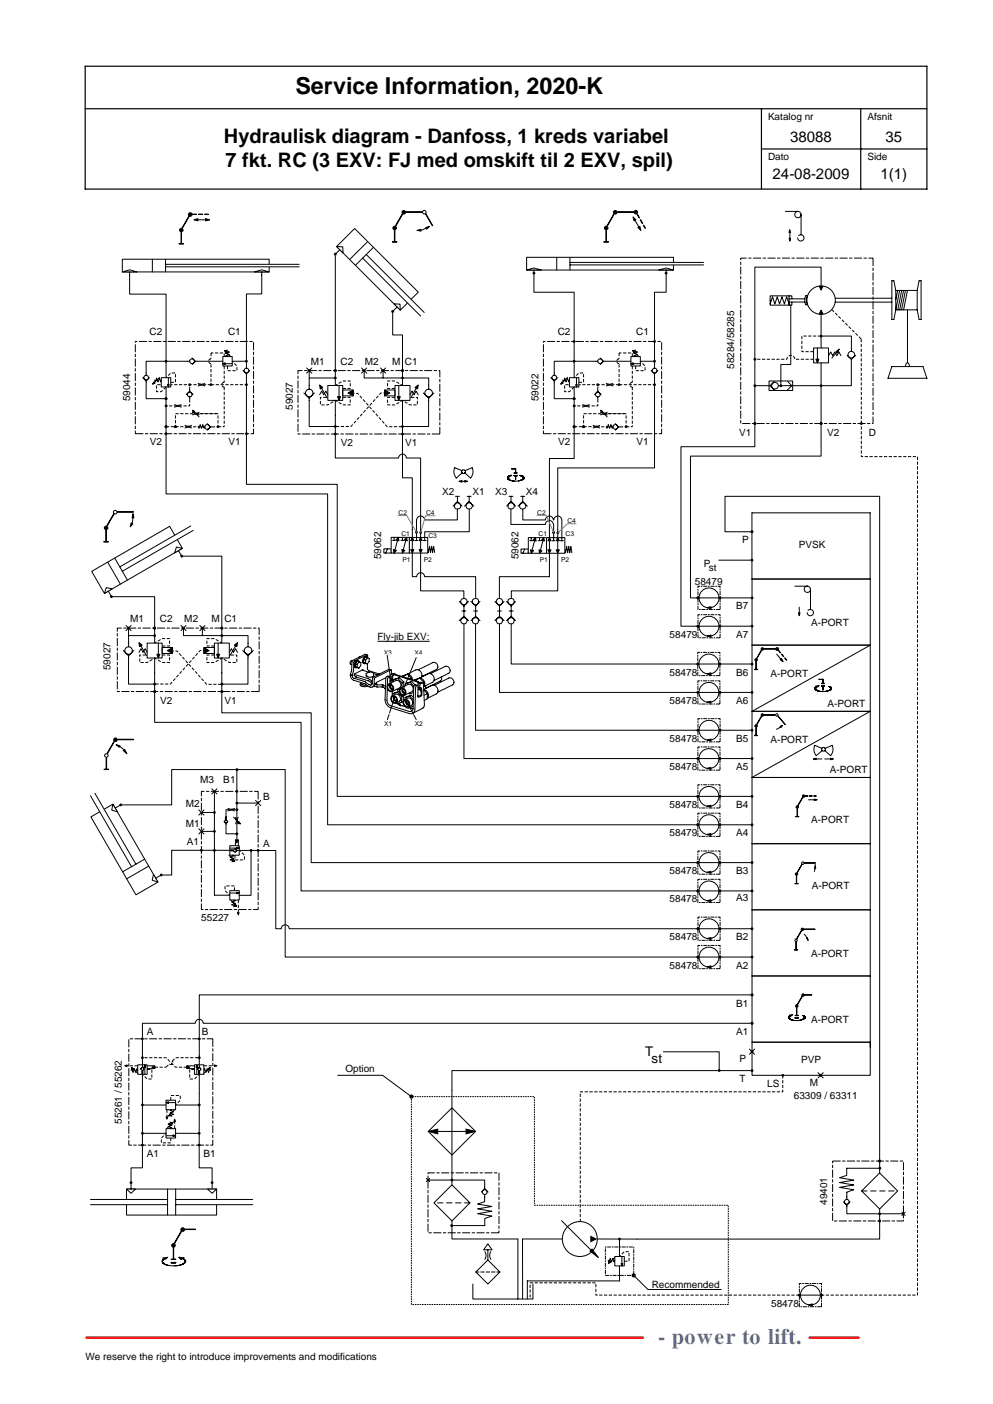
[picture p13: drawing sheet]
<svg xmlns="http://www.w3.org/2000/svg" width="210mm" height="297mm" viewBox="0 0 210 297" stroke-linecap="round" stroke-linejoin="round" font-family="sans-serif">
<defs><g id="words">
<text font-size="4.9" x="62.5" y="20">Service Information, 2020-K</text>
<text font-size="4.7" fill="#3365ff" x="139.2" y="284.3">- power to lift.</text>
<g font-size="4.2">
<text x="47.3" y="30.2">Hydraulisk diagram - Danfoss, 1 kreds variabel</text>
<text x="47.7" y="35.3">7 fkt. RC (3 EXV: FJ med omskift til 2 EXV, spil)</text>
</g>
<g font-size="3.2">
<text x="167.1" y="30">38088</text>
<text x="187.2" y="30">35</text>
<text x="163.4" y="38">24-08-2009</text>
<text x="186.2" y="38">1(1)</text>
</g>
<g font-size="2.8">
<text x="136.4" y="223.3">T</text>
<text x="137.8" y="224.9">st</text>
</g>
<g font-size="2.1">
<text x="162.4" y="25.3">Katalog nr</text>
<text x="183.4" y="25.4">Afsnit</text>
<text x="162.4" y="33.9">Dato</text>
<text x="183.4" y="33.9">Side</text>
<text x="31.6" y="70.9">C2</text>
<text x="48.2" y="70.9">C1</text>
<text x="117.9" y="70.9">C2</text>
<text x="134.5" y="70.9">C1</text>
<text x="65.7" y="77.2">M1</text>
<text x="72" y="77.2">C2</text>
<text x="77.2" y="77.2">M2</text>
<text x="82.9" y="77.2">M</text>
<text x="85.6" y="77.2">C1</text>
<text x="155.3" y="78" transform="rotate(-90 155.3 78)">58284/58285</text>
<text x="27.6" y="84.9" transform="rotate(-90 27.6 84.9)">59044</text>
<text x="61.9" y="86.8" transform="rotate(-90 61.9 86.8)">59027</text>
<text x="113.9" y="84.9" transform="rotate(-90 113.9 84.9)">59022</text>
<text x="31.7" y="94.1">V2</text>
<text x="48.3" y="94.1">V1</text>
<text x="72.1" y="94.4">V2</text>
<text x="85.7" y="94.4">V1</text>
<text x="118" y="94.1">V2</text>
<text x="134.6" y="94.1">V1</text>
<text x="156.3" y="92.2">V1</text>
<text x="174.9" y="92.2">V2</text>
<text x="183.7" y="92.2">D</text>
<text x="93.5" y="104.6">X2</text>
<text x="99.9" y="104.6">X1</text>
<text x="104.7" y="104.6">X3</text>
<text x="111.2" y="104.6">X4</text>
<text x="80.6" y="118.3" transform="rotate(-90 80.6 118.3)">59062</text>
<text x="109.6" y="118.3" transform="rotate(-90 109.6 118.3)">59062</text>
<text x="156.9" y="114.9">P</text>
<text x="168.9" y="115.9">PVSK</text>
<text x="146.9" y="123.7">58479</text>
<text x="148.8" y="120">P</text>
<text x="149.9" y="120.8">st</text>
<text x="27.5" y="131.7">M1</text>
<text x="33.8" y="131.7">C2</text>
<text x="39" y="131.7">M2</text>
<text x="44.7" y="131.7">M</text>
<text x="47.5" y="131.7">C1</text>
<text x="155.7" y="128.9">B7</text>
<text x="79.8" y="135.4">Fly-jib EXV:</text>
<text x="141.6" y="134.9">58479</text>
<text x="155.7" y="134.9">A7</text>
<text x="171.5" y="132.4">A-PORT</text>
<text x="23.4" y="141.8" transform="rotate(-90 23.4 141.8)">59027</text>
<text x="141.6" y="142.9">58478</text>
<text x="155.6" y="143">B6</text>
<text x="162.9" y="143.2">A-PORT</text>
<text x="33.8" y="148.9">V2</text>
<text x="47.5" y="148.9">V1</text>
<text x="141.6" y="148.9">58478</text>
<text x="155.6" y="149">A6</text>
<text x="175" y="149.6">A-PORT</text>
<text x="141.6" y="156.9">58478</text>
<text x="155.6" y="157">B5</text>
<text x="163" y="157.3">A-PORT</text>
<text x="42.3" y="165.7">M3</text>
<text x="47.2" y="165.7">B1</text>
<text x="141.6" y="162.9">58478</text>
<text x="155.6" y="163">A5</text>
<text x="175.5" y="163.6">A-PORT</text>
<text x="39.3" y="170.7">M2</text>
<text x="55.6" y="169.3">B</text>
<text x="141.6" y="170.9">58478</text>
<text x="155.7" y="171">B4</text>
<text x="39.3" y="175">M1</text>
<text x="39.5" y="178.8">A1</text>
<text x="55.6" y="179.2">A</text>
<text x="141.6" y="176.9">58479</text>
<text x="155.7" y="177">A4</text>
<text x="171.6" y="174.1">A-PORT</text>
<text x="141.6" y="184.9">58478</text>
<text x="155.6" y="185">B3</text>
<text x="141.6" y="190.9">58478</text>
<text x="155.6" y="190.7">A3</text>
<text x="171.6" y="188.1">A-PORT</text>
<text x="42.6" y="194.9">55227</text>
<text x="141.6" y="198.9">58478</text>
<text x="155.7" y="199">B2</text>
<text x="171.5" y="202.4">A-PORT</text>
<text x="141.6" y="204.9">58478</text>
<text x="155.7" y="205">A2</text>
<text x="155.7" y="213">B1</text>
<text x="31" y="218.9">A</text>
<text x="42.7" y="218.9">B</text>
<text x="155.7" y="219">A1</text>
<text x="171.5" y="216.4">A-PORT</text>
<text x="73" y="226.9">Option</text>
<text x="156.4" y="224.6">P</text>
<text x="169.4" y="224.9">PVP</text>
<text x="156.4" y="228.9">T</text>
<text x="162.2" y="229.9">LS</text>
<text x="167.9" y="232.5">63309 / 63311</text>
<text x="171.3" y="229.8">M</text>
<text x="25.7" y="237.8" transform="rotate(-90 25.7 237.8)">55261 / 55262</text>
<text x="31.1" y="244.7">A1</text>
<text x="43" y="244.7">B1</text>
<text x="174.9" y="254.9" transform="rotate(-90 174.9 254.9)">49401</text>
<text x="137.8" y="272.5">Recommended</text>
<text x="163.1" y="276.4">58478</text>
<text x="18.1" y="287.6">We reserve the right to introduce improvements and modifications</text>
</g>
<g font-size="1.4">
<text x="84.3" y="109">C2</text>
<text x="84.9" y="113.4">C1</text>
<text x="90.1" y="109">C4</text>
<text x="90.6" y="113.7">C3</text>
<text x="113.6" y="108.9">C2</text>
<text x="113.9" y="113.4">C1</text>
<text x="119.6" y="113.4">C3</text>
<text x="120" y="110.7">C4</text>
<text x="85.1" y="118.9">P1</text>
<text x="89.6" y="118.9">P2</text>
<text x="114.1" y="118.9">P1</text>
<text x="118.6" y="118.9">P2</text>
<text x="81.1" y="138.6">X3</text>
<text x="87.7" y="138.6">X4</text>
<text x="81.2" y="153.6">X1</text>
<text x="87.7" y="153.6">X2</text>
</g>
</g></defs>
<path d="M71.4 227.5h9.5l6.1 4.5" fill="none" stroke="#000" stroke-width=".21"/>
<circle cx="87" cy="232" r=".45" fill="#000"/>
<path d="M18 14h178v26h-178zM18 23h178M161 31.5h35M161 23v17M182 23v17" fill="none" stroke="#000" stroke-width=".25"/>
<path d="M18.3 283h117.7M171.2 283h10.3" fill="none" stroke="#f00" stroke-width=".51"/>
<path d="M111.4 54.4h31v2.7h-31z" fill="#fff"/>
<path d="M111.4 54.4h31v2.7h-31z" fill="none" stroke="#000" stroke-width=".21"/>
<path d="M117.7 55.5h31.1v.5h-31.1z" fill="#fff"/>
<path d="M117.7 54.4v2.7M120.5 56h28.3M120.5 55.5h28.3M120.5 54.4v2.7" fill="none" stroke="#000" stroke-width=".21"/>
<path d="M111.4 57.1l1.5-.4 1.6 .4z" fill="#fff"/>
<path d="M111.4 57.1l1.5-.4 1.6 .4z" fill="none" stroke="#000" stroke-width=".21"/>
<path d="M139.3 57.1l1.6-.4 1.5 .4z" fill="#fff"/>
<path d="M112.9 57.1v.7M139.3 57.1l1.6-.4 1.5 .4zM140.9 57.1v.7" fill="none" stroke="#000" stroke-width=".21"/>
<path d="M19.4 120.9l16.5-9.5 2.7 4.6-16.5 9.5z" fill-rule="evenodd" fill="#fff"/>
<path d="M19.4 120.9l16.5-9.5 2.7 4.6-16.5 9.5z" fill="none" stroke="#000" stroke-width=".21"/>
<path d="M23.8 120.8l16.5-9.5 .6 .9-16.5 9.5z" fill-rule="evenodd" fill="#fff"/>
<path d="M22.8 118.9l2.7 4.7M24.3 118.1l2.6 4.6M40.3 111.3l-15 8.6M40.9 112.2l-15 8.7" fill="none" stroke="#000" stroke-width=".21"/>
<path d="M22.5 124.3l1.2 .3-1.6 .9z" fill="#fff"/>
<path d="M22.5 124.3l1.2 .3-1.6 .9z" fill="none" stroke="#000" stroke-width=".21"/>
<path d="M37.3 115.7l1.3 .3-1.7 1z" fill="#fff"/>
<path d="M37.3 115.7l1.3 .3-1.7 1zM37.7 116.5l.7 1.2M22.9 125.1l.7 1.1" fill="none" stroke="#000" stroke-width=".21"/>
<path d="M26.8 251.6h19v5.5h-19z" fill="#fff"/>
<path d="M26.8 251.6h19v5.5h-19z" fill="none" stroke="#000" stroke-width=".21"/>
<path d="M19.1 253.8h34.3v1.1h-34.3z" fill="#fff"/>
<path d="M19.1 254.9h16.3M19.1 253.8h16.3M35.4 251.6v5.5M37.1 254.9h16.3M37.1 253.8h16.3M37.1 251.6v5.5" fill="none" stroke="#000" stroke-width=".21"/>
<path d="M43.9 251.6h1.9l-.9 .9z" fill="#fff"/>
<path d="M43.9 251.6h1.9l-.9 .9z" fill="none" stroke="#000" stroke-width=".21"/>
<path d="M26.8 251.6h1.9l-1 .9z" fill="#fff"/>
<path d="M26.8 251.6h1.9l-1 .9zM27.7 250.2v1.4M44.9 250.2v1.4" fill="none" stroke="#000" stroke-width=".21"/>
<path d="M19.2 172.8l4.7-2.7 9.5 16.5-4.7 2.7z" fill-rule="evenodd" fill="#fff"/>
<path d="M19.2 172.8l4.7-2.7 9.5 16.5-4.7 2.7z" fill="none" stroke="#000" stroke-width=".21"/>
<path d="M19.1 168.4l1-.6 9.5 16.5-.9 .5z" fill-rule="evenodd" fill="#fff"/>
<path d="M19.1 168.4l8.7 15M20.1 167.8l8.6 15M30.6 181.8l-4.7 2.6M31.5 183.2l-4.7 2.7" fill="none" stroke="#000" stroke-width=".21"/>
<path d="M32.4 185l1 1.6-1.2-.4z" fill="#fff"/>
<path d="M32.4 185l1 1.6-1.2-.4z" fill="none" stroke="#000" stroke-width=".21"/>
<path d="M23.9 170.1l.9 1.7-1.2-.4z" fill="#fff"/>
<path d="M23.9 170.1l.9 1.7-1.2-.4zM25.5 170.3l-1.1 .7M34.1 185.1l-1.2 .7" fill="none" stroke="#000" stroke-width=".21"/>
<path d="M25.9 54.8h31v2.7h-31z" fill="#fff"/>
<path d="M25.9 54.8h31v2.7h-31z" fill="none" stroke="#000" stroke-width=".21"/>
<path d="M32.2 55.9h31.1v.6h-31.1z" fill="#fff"/>
<path d="M32.2 54.8v2.7M35 56.5h28.3M35 55.9h28.3M35 54.8v2.7" fill="none" stroke="#000" stroke-width=".21"/>
<path d="M25.9 57.5l1.5-.4 1.6 .4z" fill="#fff"/>
<path d="M25.9 57.5l1.5-.4 1.6 .4z" fill="none" stroke="#000" stroke-width=".21"/>
<path d="M53.8 57.5l1.6-.4 1.5 .4z" fill="#fff"/>
<g fill="none" stroke="#000" stroke-width=".21">
<path d="M27.4 57.5v4.7h7.7v10M53.8 57.5l1.6-.4 1.5 .4zM55.4 57.5v4.7h-3.3v10M25.8 170.3h10.5v-7.5h24v39.7h87M54.9 179.9h3.4v16.6h1.2a.84 .84 0 0 1 .8-.8 .84 .84 0 0 1 .9 .8h86.1M184 178.5h-25v14h25M48.6 188.4h2v2h-2zM48.6 188.9h2M48.8 190.4l1.2 1.4M49.4 190.4l.4 .2-.8 .2 .8 .3-.8 .3 .8 .3-.4 .1M49.8 191.3l.2 .5-.4-.2zM50.1 188.7l.5 .2-.5 .2z"/>
<path d="M158.7 210.5h-116.6v9M158.7 216.5h-115.7a.84 .84 0 0 0-.9-.9 .84 .84 0 0 0-.8 .9h-11.2v3M30.1 242.6v4.5h-2.4v2.8M42.1 242.6v4.5h2.8v2.8"/>
</g>
<g fill="#000">
<path d="M49.8 191.3l.2 .5-.4-.2zM50.1 188.7l.5 .2-.5 .2z"/>
<circle cx="25.5" cy="170.3" r=".3"/>
<circle cx="54.6" cy="179.9" r=".3"/>
<circle cx="147.6" cy="196.5" r=".3"/>
<circle cx="159" cy="188.5" r=".3"/>
<circle cx="159" cy="182.5" r=".3"/>
<circle cx="30.1" cy="219.8" r=".3"/>
<circle cx="42.1" cy="219.8" r=".3"/>
<circle cx="147.6" cy="202.5" r=".3"/>
<circle cx="159" cy="216.5" r=".3"/>
<circle cx="159" cy="210.5" r=".3"/>
<circle cx="27.7" cy="250.2" r=".3"/>
<circle cx="30.1" cy="242.3" r=".3"/>
<circle cx="42.1" cy="242.3" r=".3"/>
<circle cx="44.9" cy="250.2" r=".3"/>
</g>
<path d="M42.6 167.4h12v25h-12z" fill="none" stroke="#000" stroke-width=".21" stroke-dasharray="1.7 .3 .7 .3" stroke-linecap="butt"/>
<path d="M49.6 188.4v-1h-2v1l1 1" fill="none" stroke="#000" stroke-width=".21" stroke-dasharray=".7 .3" stroke-linecap="butt"/>
<path d="M50.2 193.1h.4l-.2 .5z" fill="#fff"/>
<g fill="none" stroke="#000" stroke-width=".21">
<path d="M37.9 51.6h.9M37.9 51.5h.9M38.3 49.2v2.3M38.4 49.2v2.3M40 45.6l-1.5 2.6M40 45.7l-1.4 2.6M40.6 45.4h.9M40.6 45.3h.9M41 46.5l.9-.2v.4zM41.7 46.5h2.6M42 45.4h.8M42 45.3h.8"/>
<path d="M43.3 45.4h.7M43.3 45.3h.7M43.5 46.2l.8 .3-.8 .2zM30.2 79.9l.7 .7M31.6 79.9l-.7 .7v3.7h4.2v-2.4M33.7 79.9l-1.4 1.4M34.1 79.9h2v2h-2zM35.1 72.2v7.7M35.6 79.9v2M40.1 76.4h-9.2v3M40.6 75.7l.7 .7h5.8M40.9 76a.49 .49 0 0 0-.8 .2 .49 .49 0 0 0 .5 .7 .49 .49 0 0 0 .4-.8"/>
<path d="M41.3 76.4l-.7 .7M47.1 75.4h2v2h-2zM47.1 76.9l.5-.1v.3zM47.5 74.1l.4 .2-.2 .3zM47.5 74.1l1.2 1.3M48.1 74.1l-.4 .1 .8 .3-.8 .3 .8 .2-.8 .3 .4 .1M49.1 76.9l-2 .1M51.4 78.4l.7 .7M52.1 72.2v4.2h-3M52.1 77.4v.5M52.5 78.7a.49 .49 0 0 0-.3-.8 .49 .49 0 0 0-.6 .6 .49 .49 0 0 0 .8 .3M52.8 78.4l-.7 .7v12.7"/>
<path d="M31.3 80.2a.5 .5 0 0 0-.2-.8 .5 .5 0 0 0-.7 .5 .5 .5 0 0 0 .7 .5l.1-.1M32.5 80.8l.3 .2-.5 .3zM32.7 80.4l.2 .4 .2-.8 .3 .8 .3-.8 .3 .8 .1-.4M35.1 92.1v12.4h34.2v70h78M35.1 84.6v5.4M35.1 90.3v1.5M35.4 81.4h.4l-.2 .5zM36.9 85.6a1.48 1.48 0 0 0 1.4 0M36.9 86.1a1.48 1.48 0 0 1 1.4 0M39.1 90a1.48 1.48 0 0 0 1.4 0M39.1 90.6a1.48 1.48 0 0 1 1.4 0M40.1 82.5v.3l.7 .7"/>
<path d="M40.1 84v.5M40.1 82.8l-.7 .7M40.4 83.1a.49 .49 0 0 0-.8 .3 .49 .49 0 0 0 .6 .6 .49 .49 0 0 0 .3-.8M40.7 86.8l.5 .2-.3 .3zM40.7 87.2a1.48 1.48 0 0 0 1.4 0M40.7 87.8a1.48 1.48 0 0 1 1.4 0M40.7 86.8l1.4 1.4M41.9 90.2l.2 .4 .2-.8 .3 .8 .3-.8 .3 .8 .1-.4M41.9 81.1a1.48 1.48 0 0 0 1.4 0M41.9 81.7a1.48 1.48 0 0 1 1.4 0M42.8 90.3h.5M43.8 89.6l.7 .7h.3"/>
<path d="M44.1 89.9a.5 .5 0 0 0-.8 .3 .5 .5 0 0 0 .6 .6 .5 .5 0 0 0 .3-.8M44.5 90.3l-.7 .7M52.1 92.1v10.4h19.2v66h76M21.9 114.6h1M21.9 114.7h1M22.4 112.2v2.3M22.5 112.2v2.3M24 108.7l-1.4 2.5M24.1 108.8l-1.4 2.5M24.8 108.4h3.4M24.8 108.3h3.4M27.7 110.6l.4 .2-.6 .7z"/>
<path d="M28.1 108.7l.2 .8-.4 .1zM28.1 108.7v.9l-.2 1.3M38.7 117.7h8.2v14.9M23.9 126.2h8.8v6.4M24.1 156.9l-1.5 2.5M24.2 156.9l-1.5 2.5M24.6 157.6l.8 .2-.2 .3zM24.6 157.6l1 .5 .8 .7M24.9 156.4h3.4M24.9 156.5h3.4M26.1 158.8l.3-.2 .4 .9zM46.9 146.6v4.2h18.9v31.7h81.5"/>
<path d="M22 162.7h1M22 162.8h1M22.4 160.3v2.3M22.5 160.3v2.3M42.6 179.9h6M42.6 175.9h2.7M42.6 171.9h2.7M45.3 167.4v22h3.3M47.4 173.8l.4 .4v2.2h2.3M47.6 173.9a.29 .29 0 0 1 .1-.4 .29 .29 0 0 1 .4 .3 .29 .29 0 0 1-.4 .3l-.1-.1M47.9 172.8l-.3 .1 .3 .1-.3 .2 .3 .1-.3 .1 .2 .1M48.2 171a1.48 1.48 0 0 0 1.4 0"/>
<path d="M48.2 171.6a1.48 1.48 0 0 1 1.4 0M48.2 173.8l-.4 .4M48.6 178.9h2v2h-2zM48.6 179.4h2M48.7 179.8l.1 .3 .1-.3 .1 .3 .2-.3 .1 .3v-.1M49.1 179.9h.3M49.4 172.9l1.4 1.4M49.7 179.5l.4 .4M49.8 177.7h.6l-.3 .6zM49.8 177.7v1.2M49.8 172.9a1.62 1.62 0 0 1 0 1.4M50.1 179.2l.5 .2-.5 .2z"/>
<path d="M50.1 171.3h-2.3v2.2M50.1 169.9h4.5M50.1 167.4v10.3M50.3 174.1l.3-.3 .2 .5zM50.4 172.9a1.48 1.48 0 0 0 0 1.4M50.4 177.7v1.2M53.1 179.9v9.5h-2.5M54.6 179.9h-4.5l-.4 .4M48.4 180.9l1.2 1.4M49.1 180.9l.4 .2-.8 .2 .8 .3-.8 .3 .8 .3-.4 .1M49.4 181.8l.2 .5-.4-.2zM49.9 180.1a.29 .29 0 0 0-.2-.4 .29 .29 0 0 0-.3 .3 .29 .29 0 0 0 .4 .2"/>
<path d="M50.2 193.1h.4l-.2 .5zM34.3 266.8l.1 .3M34.3 266.7v.1M34.4 266.7h-.1M34.4 267.1h.1M34.4 266.6v.1M34.4 266.6h.1M34.4 266.2l1.1-.2-.5 .4zM34.4 267.1v.1M34.4 266.5v.1M34.4 267.2h.1M34.5 266.5h-.1"/>
<path d="M34.5 267.2h.1M34.5 266.5h.1M34.5 267.2v.1M34.5 267.3h.1M34.6 266.4h.1M34.6 266.4l-.1 .1M34.6 267.3h.1M34.6 267.3v.1M34.6 267.4h.1M34.7 267.4h.1M34.7 267.4l.1 .1M34.7 266.3l-.1 .1"/>
<path d="M34.8 266.3l-.2 .1M34.8 267.4h.1M34.8 267.4v.1M34.8 267.5l.7 .2 1.2 .1 1.8-.3M35 267.5h.1M35.1 267.5v.1M36.2 266.4h1M36.2 266.5h1M36.2 267.2h1M36.2 267.1h1M36.6 263.8v2.5M36.7 263.8v2.5"/>
<path d="M37.9 266l1 .1-.6 .3zM38.4 260.4l-1.6 2.7M38.4 260.5l-1.5 2.7M38.5 267.5l-.1 .1M38.6 267.5h-.1M38.7 267.4l-.1 .1M38.7 266.3h.1M38.7 267.4h.1M38.7 266.3l.1 .1M38.8 266.3v.1M38.8 267.4h-.1M38.8 266.4h.1"/>
<path d="M38.8 267.3v.1M38.8 267.3h.1M38.9 266.4h.1M38.9 267.3h-.1M38.9 267.3h.1M38.9 266.4v.1M38.9 266.5h.1M38.9 267.2v.1M38.9 267.2h.1M39 266.5h.1M39 260.1h2.3M39 260h2.3"/>
<path d="M39 267.2h.1M39 266.5v.1M39 266.6h.1M39.1 266.6h.1M39.1 267.1l-.1 .1M39.1 267.1h.1M39.1 266.6v.1M39.1 266.7v.1M39.1 267v.1M39.1 266.7h.1M39.1 266.8h.1M39.1 266.9v.1"/>
<path d="M39.1 266.8v.1"/>
<circle cx="38.3" cy="48.7" r=".38"/>
<circle cx="40.2" cy="45.4" r=".38"/>
<circle cx="22.4" cy="111.7" r=".38"/>
<circle cx="24.4" cy="108.4" r=".38"/>
<circle cx="22.5" cy="159.8" r=".37"/>
<circle cx="24.4" cy="156.5" r=".37"/>
<circle cx="36.7" cy="263.5" r=".38"/>
<circle cx="38.6" cy="260.1" r=".38"/>
</g>
<g fill="none" stroke="#000" stroke-width=".21" stroke-dasharray=".7 .3" stroke-linecap="butt">
<path d="M44.6 74.7v1.2M44.6 77.1v4.3M44.6 75.9a.5 .5 0 0 0-.5 .5 .5 .5 0 0 0 .5 .5M47.4 75.4v-.7h-2.8M47.4 77.4v3.5M48.1 77.4v1h2v-1l-1-1M35.1 81.9l-1 1h-1v-1.5h1M36.1 80.9h1v-2h-1l-1 1M36.8 90.3h-1.4M39.8 90.3h-2.7M39.8 90.3h3M40.1 82.5v-1.1"/>
<path d="M40.1 84.5v1.4h-5M41.4 87.5h4.7v2.8M44.6 81.4h-8.5M44.6 81.4h7.5M44.8 90.3h1.3M45.9 87.5h-8.8v2.8M46.1 90.3h1.3M47.4 81.9v8.4M47.4 80.9a.5 .5 0 0 0-.5 .5 .5 .5 0 0 0 .5 .5M49.7 180.9v1h2v-1l-1-1M50.4 190.4v3.1"/>
</g>
<g fill="#000">
<path d="M41 46.5l.9-.2v.4zM43.5 46.2l.8 .3-.8 .2zM47.1 76.9l.5-.1v.3zM47.5 74.1l.4 .2-.2 .3zM32.5 80.8l.3 .2-.5 .3zM35.4 81.4h.4l-.2 .5zM40.7 86.8l.5 .2-.3 .3zM27.7 110.6l.4 .2-.6 .7zM28.1 108.7l.2 .8-.4 .1zM24.6 157.6l.8 .2-.2 .3zM26.1 158.8l.3-.2 .4 .9zM49.8 177.7h.6l-.3 .6z"/>
<path d="M50.1 179.2l.5 .2-.5 .2zM50.3 174.1l.3-.3 .2 .5zM49.4 181.8l.2 .5-.4-.2zM34.4 266.2l1.1-.2-.5 .4zM37.9 266l1 .1-.6 .3z"/>
<circle cx="38.3" cy="48.7" r=".38"/>
<circle cx="40.2" cy="45.4" r=".38"/>
<circle cx="35.1" cy="76.4" r=".3"/>
<circle cx="52.1" cy="76.4" r=".3"/>
<circle cx="35.1" cy="90.3" r=".3"/>
<circle cx="35.1" cy="91.8" r=".3"/>
<circle cx="35.1" cy="84.3" r=".3"/>
<circle cx="35.1" cy="85.9" r=".3"/>
<circle cx="37.1" cy="90.3" r=".3"/>
<circle cx="40.1" cy="81.4" r=".3"/>
<circle cx="44.6" cy="81.4" r=".3"/>
<circle cx="46.1" cy="90.3" r=".3"/>
<circle cx="52.1" cy="91.8" r=".3"/>
<circle cx="52.1" cy="81.4" r=".3"/>
<circle cx="22.4" cy="111.7" r=".38"/>
<circle cx="38.4" cy="117.7" r=".3"/>
<circle cx="23.6" cy="126.2" r=".3"/>
<circle cx="32.7" cy="132.9" r=".3"/>
<circle cx="46.9" cy="132.9" r=".3"/>
<circle cx="24.4" cy="156.5" r=".37"/>
<circle cx="46.9" cy="146.3" r=".31"/>
<circle cx="45.3" cy="175.9" r=".3"/>
<circle cx="45.3" cy="179.9" r=".3"/>
<circle cx="45.3" cy="171.9" r=".3"/>
<circle cx="50.1" cy="171.3" r=".3"/>
<circle cx="50.1" cy="176.4" r=".3"/>
<circle cx="50.1" cy="169.9" r=".3"/>
<circle cx="53.1" cy="179.9" r=".3"/>
<circle cx="147.6" cy="168.5" r=".3"/>
<circle cx="147.6" cy="174.5" r=".3"/>
<circle cx="147.6" cy="182.5" r=".3"/>
<circle cx="159" cy="226.5" r=".3"/>
<circle cx="165.5" cy="227.5" r=".3"/>
<circle cx="173.5" cy="227.5" r=".3"/>
<circle cx="36.7" cy="263.5" r=".38"/>
<circle cx="38.6" cy="260.1" r=".38"/>
</g>
<path d="M28.6 72.2h25v19.6h-25z" fill="none" stroke="#000" stroke-width=".21" stroke-dasharray="1.7 .3 .7 .3" stroke-linecap="butt"/>
<path d="M52.1 76.4v1" fill="none" stroke="#000" stroke-width=".21" stroke-dasharray="1.4 .7" stroke-linecap="butt"/>
<path d="M75 48.3l13.5 13.5-3.9 3.8-13.4-13.4z" fill-rule="evenodd" fill="#fff"/>
<path d="M75 48.3l13.5 13.5-3.9 3.8-13.4-13.4z" fill="none" stroke="#000" stroke-width=".21"/>
<path d="M76.2 52.6l13.5 13.5-.8 .8-13.4-13.5z" fill-rule="evenodd" fill="#fff"/>
<path d="M76.7 54.6l12.2 12.3M77.4 53.8l12.3 12.3M77.7 51.1l-3.8 3.8M79 52.3l-3.8 3.8" fill="none" stroke="#000" stroke-width=".21"/>
<path d="M71.2 52.2h1.3v1.3z" fill="#fff"/>
<path d="M71.2 52.2h1.3v1.3z" fill="none" stroke="#000" stroke-width=".21"/>
<path d="M83.3 64.3h1.3v1.3z" fill="#fff"/>
<g fill="none" stroke="#000" stroke-width=".21">
<path d="M70.9 54.1v24M71.9 52.8l-1 1M83 51.1h.9M83 51.2h.9M83.4 48.7v2.4M83.5 48.7v2.4M85 45.3l-1.4 2.5M85.1 45.3l-1.4 2.5M85.9 44.9h3.3M85.9 44.8h3.3M88.2 48.7l.8-.2v.4zM90 45.3l1.4 2.5"/>
<path d="M90 48.2l.8-.3-.6 .6zM90.1 45.3l1.4 2.4M90.8 47.9l-.7 .4-1.3 .4M112.9 58.1v3.7h8.5v10.1M127.7 51.1h1M127.7 51.2h1M128.1 48.7v2.4M128.2 48.7v2.4M129.8 45.3l-1.4 2.5M129.9 45.3l-1.5 2.5M130.6 44.9h3.4M130.6 44.8h3.4"/>
<path d="M133.9 45.9l.6 .6-.4 .2zM134.2 46.5l1.3 2.2M134.7 45.3l.4 .8M134.7 45.3l.5 .8M134.9 48.1l.4-.2 .2 .8zM135.4 46.5l.4 .8M135.5 46.5l.4 .7M136 47.7l.4 .6M136.1 47.6l.4 .7M140.9 58.1v3.7h-2.5v10.1M83 66.2v4.7h2.1v7.2M83.3 64.3h1.3v1.3z"/>
<path d="M84 64.9l-1 1M116.5 79.9l.7 .7M117.9 79.9l-.7 .7v3.7h4.2v-2.4M120 79.9l-1.4 1.4M120.4 79.9h2v2h-2zM121.4 72.2v7.7M121.9 79.9v2M126.4 76.4h-9.2v3M126.9 75.7l.7 .7h5.8M127.2 76a.5 .5 0 0 0-.8 .3 .5 .5 0 0 0 .5 .6 .5 .5 0 0 0 .5-.6l-.1-.2M127.6 76.4l-.7 .7M133.4 75.4h2v2h-2z"/>
<path d="M133.4 76.9l.5-.1v.3zM133.8 74.1l.4 .2-.2 .3zM133.8 74.1l1.2 1.3M134.4 74.1l-.4 .1 .8 .3-.8 .3 .8 .2-.8 .3 .4 .1M135.4 76.9l-2 .1M137.7 78.4l.7 .7M138.4 72.2v4.2h-3M138.4 77.4v.5M138.8 78.7a.49 .49 0 0 0-.3-.8 .49 .49 0 0 0-.6 .6 .49 .49 0 0 0 .8 .3M139.1 78.4l-.7 .7v12.7M117.6 80.2a.5 .5 0 0 0-.3-.8 .5 .5 0 0 0-.6 .6 .5 .5 0 0 0 .8 .3M118.8 80.8l.3 .2-.5 .3z"/>
<path d="M119 80.4l.1 .4 .3-.8 .3 .8 .3-.8 .3 .8 .1-.4M121.4 84.6v5.4M121.4 90.3v1.5M121.7 81.4h.4l-.2 .5zM123.2 85.6a1.48 1.48 0 0 0 1.4 0M123.2 86.1a1.48 1.48 0 0 1 1.4 0M125.4 90a1.48 1.48 0 0 0 1.4 0M125.4 90.6a1.48 1.48 0 0 1 1.4 0M126.4 82.5v.3l.7 .7M126.4 84v.5M126.4 82.8l-.7 .7M126.7 83.1a.49 .49 0 0 0-.8 .2 .49 .49 0 0 0 .5 .6 .49 .49 0 0 0 .4-.7"/>
<path d="M127 86.8l.5 .2-.3 .3zM127 87.2a1.48 1.48 0 0 0 1.4 0M127 87.8a1.48 1.48 0 0 1 1.4 0M127 86.8l1.4 1.4M128.2 90.2l.2 .4 .2-.8 .3 .8 .3-.8 .3 .8 .1-.4M128.2 81.1a1.48 1.48 0 0 0 1.4 0M128.2 81.7a1.48 1.48 0 0 1 1.4 0M129.1 90.3h.5M130.1 89.6l.7 .7h.3M130.4 89.9a.5 .5 0 0 0-.8 .3 .5 .5 0 0 0 .6 .6 .5 .5 0 0 0 .3-.8M130.8 90.3l-.7 .7M32.7 146.6v6.2h31v35.7h83.6"/>
<path d="M35.1 232.8h2v2h-2zM35.1 233.3l.5-.2v.4zM35.1 238.8h2v2h-2zM35.1 233.3h2M35.9 235.7l.2 .2-.4 .2zM35.9 237.4l.4 .1-.8 .3 .8 .3-.8 .3 .8 .2-.4 .2M36.1 237.6l.5-.2-.2 .5zM36.3 234.8l-.4 .1 .8 .3-.8 .3 .8 .3-.8 .2 .4 .2M36.6 237.4l-1.3 1.3M36.9 234.8l-1.2 1.3M35.1 240.3h2M36.6 240.1l.5 .2-.5 .2z"/>
<circle cx="83.5" cy="48.2" r=".38"/>
<circle cx="85.4" cy="44.9" r=".38"/>
<circle cx="89.7" cy="44.9" r=".38"/>
<circle cx="128.2" cy="48.2" r=".38"/>
<circle cx="130.1" cy="44.9" r=".38"/>
<circle cx="134.5" cy="44.9" r=".38"/>
</g>
<g fill="#000">
<path d="M88.2 48.7l.8-.2v.4zM90 48.2l.8-.3-.6 .6zM133.9 45.9l.6 .6-.4 .2zM134.9 48.1l.4-.2 .2 .8zM133.4 76.9l.5-.1v.3zM133.8 74.1l.4 .2-.2 .3zM118.8 80.8l.3 .2-.5 .3zM121.7 81.4h.4l-.2 .5zM127 86.8l.5 .2-.3 .3zM35.1 233.3l.5-.2v.4zM35.9 235.7l.2 .2-.4 .2zM36.1 237.6l.5-.2-.2 .5z"/>
<path d="M36.6 240.1l.5 .2-.5 .2z"/>
<circle cx="70.9" cy="53.8" r=".3"/>
<circle cx="83.5" cy="48.2" r=".38"/>
<circle cx="85.4" cy="44.9" r=".38"/>
<circle cx="112.9" cy="57.8" r=".3"/>
<circle cx="128.2" cy="48.2" r=".38"/>
<circle cx="130.1" cy="44.9" r=".38"/>
<circle cx="134.5" cy="44.9" r=".38"/>
<circle cx="140.9" cy="57.8" r=".3"/>
<circle cx="70.9" cy="78.4" r=".3"/>
<circle cx="83" cy="65.9" r=".31"/>
<circle cx="85.1" cy="78.4" r=".3"/>
<circle cx="121.4" cy="72.2" r=".3"/>
<circle cx="121.4" cy="76.4" r=".3"/>
<circle cx="138.4" cy="72.2" r=".3"/>
<circle cx="138.4" cy="76.4" r=".3"/>
<circle cx="121.4" cy="90.3" r=".3"/>
<circle cx="121.4" cy="84.3" r=".3"/>
<circle cx="121.4" cy="85.9" r=".3"/>
<circle cx="123.4" cy="90.3" r=".3"/>
<circle cx="126.4" cy="81.4" r=".3"/>
<circle cx="130.9" cy="81.4" r=".3"/>
<circle cx="132.4" cy="90.3" r=".3"/>
<circle cx="138.4" cy="81.4" r=".3"/>
<circle cx="32.7" cy="146.3" r=".3"/>
<circle cx="147.6" cy="188.5" r=".3"/>
</g>
<path d="M114.9 72.2h25v19.6h-25zM27.2 219.8h17.8v22.5h-17.8z" fill="none" stroke="#000" stroke-width=".21" stroke-dasharray="1.7 .3 .7 .3" stroke-linecap="butt"/>
<g fill="none" stroke="#000" stroke-width=".21" stroke-dasharray=".7 .3" stroke-linecap="butt">
<path d="M130.9 74.7v1.2M130.9 77.1v4.3M130.9 75.9a.5 .5 0 0 0-.5 .5 .5 .5 0 0 0 .5 .5M133.7 75.4v-.7h-2.8M133.7 77.4v3.5M134.4 77.4v1h2v-1l-1-1M121.4 81.9l-1 1h-1v-1.5h1M122.4 80.9h1v-2h-1l-1 1M123.1 90.3h-1.4M126.1 90.3h-2.7M126.1 90.3h3M126.4 82.5v-1.1"/>
<path d="M126.4 84.5v1.4h-5M127.7 87.5h4.7v2.8M130.9 81.4h-8.5M130.9 81.4h7.5M131.1 90.3h1.3M132.2 87.5h-8.8v2.8M132.4 90.3h1.3M133.7 81.9v8.4M133.7 80.9a.5 .5 0 0 0-.5 .5 .5 .5 0 0 0 .5 .5M36.1 232.8v-1h2v1l-1 1M36.9 238.8v-1.5M36.1 240.8v1h-2v-1l1-1"/>
</g>
<path d="M138.4 76.4v1" fill="none" stroke="#000" stroke-width=".21" stroke-dasharray="1.4 .7" stroke-linecap="butt"/>
<path d="M36.9 236.8l.2 .5h-.3z" fill="#fff"/>
<path d="M36.9 236.8l.2 .5h-.3z" fill="none" stroke="#000" stroke-width=".21"/>
<path d="M35.3 234.8v1.5" fill="none" stroke="#000" stroke-width=".21" stroke-dasharray=".7 .3" stroke-linecap="butt"/>
<path d="M35.1 236.3h.4l-.2 .5z" fill="#fff"/>
<path d="M27.7 226.5l.2-.4 .2 .8 .3-.8 .3 .8 .3-.8 .1 .4M27.8 225.8l.4 .2-.2 .3zM27.8 225.8l1.3 1.3M29.1 225.3h2v2h-2zM30.6 225.3l.2 .5h-.4zM30.6 225.3v2M35.1 236.3h.4l-.2 .5z" fill="none" stroke="#000" stroke-width=".21"/>
<path d="M27.8 225.8l.4 .2-.2 .3zM30.6 225.3l.2 .5h-.4z" fill="#000"/>
<path d="M31.1 226.3h1v2h-1l-1-1" fill="none" stroke="#000" stroke-width=".21" stroke-dasharray=".7 .3" stroke-linecap="butt"/>
<path d="M26.4 225.5l.5-.2v.4z" fill="#fff"/>
<path d="M26.4 225.5l.5-.2v.4zM41.1 225.3h2v2h-2zM41.6 225.3l.2 .5h-.4zM41.6 225.3v2M43.1 226.5l.2-.4 .2 .8 .3-.8 .3 .8 .3-.8 .1 .4M44 226l.4-.2-.1 .5zM44.4 225.8l-1.3 1.3" fill="none" stroke="#000" stroke-width=".21"/>
<path d="M41.6 225.3l.2 .5h-.4zM44 226l.4-.2-.1 .5z" fill="#000"/>
<path d="M41.1 226.3h-1v2h1l1-1" fill="none" stroke="#000" stroke-width=".21" stroke-dasharray=".7 .3" stroke-linecap="butt"/>
<path d="M45.4 225.3l.5 .2-.5 .2z" fill="#fff"/>
<g fill="none" stroke="#000" stroke-width=".21">
<path d="M64.8 77.9l1.1 1.1M65.9 77.9l-1.1 1.1M76.5 77.9l1.1 1.1M77.6 77.9l-1.1 1.1M80.5 77.9l1.1 1.1M81.6 77.9l-1.1 1.1M26.6 132.3l1.1 1.1M27.7 132.3l-1.1 1.1M38.3 132.3l1 1.1M39.3 132.3l-1 1.1M42.2 132.3l1.1 1.1M43.3 132.3l-1.1 1.1"/>
<path d="M159 136.5h25M159 122.5h25M42 171.3l1.1 1.1M42 175.3l1.1 1.1M42.3 179.9h-6v5.2h-1.9M43.1 171.3l-1.1 1.1M43.1 175.3l-1.1 1.1M44.8 166.9l1.1 1.1M45.9 166.9l-1.1 1.1M50.1 162.8v4.3M30.1 219.8v5.9l.4 .5M42.1 219.8v6l.4 .4"/>
<path d="M30.1 226.4v15.9M30.1 225.7l-.4 .5M30.1 233.8h5M30.1 239.8h5M30.1 226.5l.2 .1-.3 .1 .3 .1-.3 .1 .3 .2-.3 .1M30.3 225.9a.29 .29 0 0 0-.5 .2 .29 .29 0 0 0 .3 .4 .29 .29 0 0 0 .3-.4v-.1M31.1 225.5h1.6v.6h-1.6M32.1 225.8l.6-.3v.6zM37.1 233.8h5M37.1 239.8h5M39.5 225.5l.6 .3-.6 .3zM41.1 225.5h-1.6v.6h1.6"/>
<path d="M42.1 226.5l.2 .1-.3 .1 .3 .1-.3 .1 .3 .2-.3 .1M42.1 226.5v15.8M42.1 225.8l-.4 .4M42.3 226a.29 .29 0 0 0-.4 .1 .29 .29 0 0 0 .2 .4 .29 .29 0 0 0 .3-.3v-.2M45.4 225.3l.5 .2-.5 .2z"/>
</g>
<path d="M29.1 225.5h-2.2M32.7 225.8h2.4M35.1 225.8l.7-.7a.43 .43 0 0 0 .6 0 .43 .43 0 0 0 0-.6M36.4 224.5l.7-.7h5M39.5 225.8h-2.4l-2-2h-5M43.1 225.5h2.3" fill="none" stroke="#000" stroke-width=".21" stroke-dasharray=".7 .3" stroke-linecap="butt"/>
<g fill="#000">
<path d="M32.1 225.8l.6-.3v.6zM39.5 225.5l.6 .3-.6 .3z"/>
<circle cx="159" cy="126.5" r=".3"/>
<circle cx="159" cy="132.5" r=".3"/>
<circle cx="42.6" cy="179.9" r=".3"/>
<circle cx="50.1" cy="167.4" r=".3"/>
<circle cx="50.1" cy="162.8" r=".3"/>
<circle cx="34.1" cy="185.1" r=".3"/>
<circle cx="30.1" cy="223.8" r=".3"/>
<circle cx="30.1" cy="239.8" r=".3"/>
<circle cx="30.1" cy="233.8" r=".3"/>
<circle cx="42.1" cy="239.8" r=".3"/>
<circle cx="42.1" cy="223.8" r=".3"/>
<circle cx="42.1" cy="233.8" r=".3"/>
</g>
<path d="M31.1 136.1h3.2v3.1h-3.2z" fill="#fff"/>
<path d="M29.4 136l.7 .5-.6 .3zM29.4 138l.4-.8 .4 .8 .5-.8 .4 .8M29.8 136.6l1.2 2.1M31.1 136.1h3.2v3.1h-3.2zM33.2 138.4h.6l-.3 .8zM33.5 136.1v2.3M34.3 137h2.2v1.3h-2.2zM35.4 137.6l1.1-.6v1.3z" fill="none" stroke="#000" stroke-width=".21"/>
<path d="M29.4 136l.7 .5-.6 .3zM33.2 138.4h.6l-.3 .8zM35.4 137.6l1.1-.6v1.3z" fill="#000"/>
<path d="M34.3 138.6h1.6v1.6h-1.6l-1.6-1-1.6 1h-1.6v-1.6h1.6M34.3 136.7h1.6v-1.6h-1.6l-1.6 1" fill="none" stroke="#000" stroke-width=".21" stroke-dasharray=".7 .3" stroke-linecap="butt"/>
<path d="M45.3 136.1h3.2v3.1h-3.2z" fill="#fff"/>
<g fill="none" stroke="#000" stroke-width=".21">
<path d="M26.1 137.6l1.1 1.2M27.2 139.2v5.5h5.5v-5.5M27.2 132.9v1.6M27.8 138.1a.79 .79 0 0 0-.4-1.2 .79 .79 0 0 0-1 .9 .79 .79 0 0 0 1.3 .5M28.3 137.6l-1.1 1.1v.5M32.7 134.5h-5.5v2.3M32.7 132.9v3.2M38.8 133v1.5h13.7v2.3M42.8 132.9v1.6M43.1 137h2.2v1.3h-2.2zM43.1 137l1.1 .6-1.1 .7zM45.3 136.1h3.2v3.1h-3.2z"/>
<path d="M45.8 138.4h.6l-.3 .8zM46.1 136.1v2.3M46.9 132.9v3.2M48.5 138l.4-.8 .5 .8 .4-.8 .4 .8M49.6 136.5l.6-.5-.1 .8zM49.8 136.6l-1.2 2.1M51.3 137.6l1.2 1.2M53.1 138.1a.79 .79 0 0 0-.4-1.3 .79 .79 0 0 0-1 .9 .79 .79 0 0 0 1.2 .6M53.6 137.6l-1.1 1.1-.1 6h-5.5v-5.5"/>
</g>
<g fill="#000">
<path d="M43.1 137l1.1 .6-1.1 .7zM45.8 138.4h.6l-.3 .8zM49.6 136.5l.6-.5-.1 .8z"/>
<circle cx="27.2" cy="132.9" r=".3"/>
<circle cx="32.7" cy="132.9" r=".3"/>
<circle cx="32.7" cy="134.5" r=".3"/>
<circle cx="38.8" cy="132.9" r=".31"/>
<circle cx="42.8" cy="132.9" r=".31"/>
<circle cx="46.9" cy="132.9" r=".31"/>
<circle cx="46.9" cy="134.5" r=".3"/>
<circle cx="32.7" cy="146.3" r=".3"/>
<circle cx="32.7" cy="144.7" r=".3"/>
<circle cx="46.9" cy="146.3" r=".31"/>
<circle cx="46.9" cy="144.7" r=".3"/>
</g>
<path d="M45.3 138.6h-1.5v1.6h1.5l1.6-1 1.6 1h1.6v-1.6h-1.6M45.3 136.7h-1.5v-1.6h1.5l1.6 1M32.9 144.7h3.1l6.3-7.1h1M46.8 144.8h-3.1l-6.3-7.1h-.9" fill="none" stroke="#000" stroke-width=".21" stroke-dasharray=".7 .3" stroke-linecap="butt"/>
<path d="M24.8 132.9h30v13.4h-30zM32.7 144.7v1.6M46.9 144.7v1.6" fill="none" stroke="#000" stroke-width=".21" stroke-dasharray="1.7 .3 .7 .3" stroke-linecap="butt"/>
<path d="M69.3 81.6h3.2v3.1h-3.2z" fill="#fff"/>
<path d="M67.6 81.4l.7 .6-.6 .3zM67.6 83.5l.4-.8 .5 .8 .4-.8 .4 .8M68 82.1l1.2 2.1M69.3 81.6h3.2v3.1h-3.2zM71.4 83.9h.6l-.3 .8zM71.7 81.6v2.3M72.5 82.5h2.2v1.3h-2.2zM73.6 83.1l1.1-.6v1.3z" fill="none" stroke="#000" stroke-width=".21"/>
<path d="M67.6 81.4l.7 .6-.6 .3zM71.4 83.9h.6l-.3 .8zM73.6 83.1l1.1-.6v1.3z" fill="#000"/>
<path d="M72.5 84.1h1.6v1.6h-1.6l-1.6-1-1.6 1h-1.5v-1.6h1.5M72.5 82.2h1.6v-1.6h-1.6l-1.6 1" fill="none" stroke="#000" stroke-width=".21" stroke-dasharray=".7 .3" stroke-linecap="butt"/>
<path d="M83.5 81.6h3.2v3.1h-3.2z" fill="#fff"/>
<g fill="none" stroke="#000" stroke-width=".21">
<path d="M65.4 78.4v1.6M70.9 80h-5.5v2.3M70.9 78.4v3.2M77 78.5v1.5h13.7v2.3M81 78.4v1.6M85.1 78.4v3.2M64.3 83.1l1.1 1.2M66 83.6a.79 .79 0 0 0-.4-1.2 .79 .79 0 0 0-1 .9 .79 .79 0 0 0 1.3 .5M66.5 83.1l-1.1 1.1v6h5.5v-5.5M81.3 82.5h2.2v1.3h-2.2zM81.3 82.5l1.1 .6-1.1 .7zM83.5 81.6h3.2v3.1h-3.2z"/>
<path d="M84 83.9h.6l-.3 .8zM84.3 81.6v2.3M85.1 84.7v5.5h5.5v-5.5M86.7 83.5l.4-.8 .5 .8 .4-.8 .4 .8M87.8 82l.6-.6-.1 .9zM88 82.1l-1.2 2.1M89.5 83.1l1.2 1.2M91.3 83.6a.79 .79 0 0 0-.4-1.3 .79 .79 0 0 0-1 .9 .79 .79 0 0 0 1.2 .6M91.8 83.1l-1.1 1.1v.5M159.6 89.9v4.6h-15.6v38h3.3M173.6 89.9v6.6h-27.6v30h1.3M81.2 116.1h1.5v.9h-1.5z"/>
<path d="M81.9 116.1l-.3 .9M90.5 116.2l.1 .7 .2-1.3 .2 1.3 .3-1.3 .2 1.3 .2-1.3 .2 1.3M152 118.5h7M158.7 112.5h-5.4v-7.5h32.7v140.3M159 108.5h25v14h-25zM97.1 127.2l1 1M97.7 129.3h.8M98.1 130.4l1 .9M98.1 130.4l-1 .9M98.1 128.2v2.2M99.1 127.2l-1 1M99.6 127.2l1 1"/>
<path d="M100.2 129.3h.8M100.6 130.4l.9 .9M100.6 130.4l-1 .9M100.6 128.2v2.2M101.5 127.2l-.9 1M104.6 127.3l1 .9M105.2 129.3h.8M105.6 130.4l1 .9M105.6 130.4l-1 .9M105.6 128.2v2.2M106.6 127.3l-1 .9M107.1 127.3l1 .9"/>
<path d="M107.7 129.3h.8M108.1 130.4l.9 .9M108.1 130.4l-1 .9M108.1 128.2v2.2M109 127.3l-.9 .9M54 169.4l1.1 1.1M55.1 169.4l-1.1 1.1"/>
<circle cx="98.1" cy="127.3" r=".66"/>
<circle cx="98.1" cy="131.3" r=".65"/>
<circle cx="100.5" cy="127.3" r=".67"/>
<circle cx="100.5" cy="131.3" r=".67"/>
<circle cx="105.6" cy="131.3" r=".65"/>
<circle cx="105.6" cy="127.3" r=".65"/>
<circle cx="108.1" cy="131.3" r=".67"/>
<circle cx="108.1" cy="127.3" r=".67"/>
</g>
<g fill="#000">
<path d="M81.3 82.5l1.1 .6-1.1 .7zM84 83.9h.6l-.3 .8zM87.8 82l.6-.6-.1 .9z"/>
<circle cx="65.4" cy="78.4" r=".3"/>
<circle cx="70.9" cy="80" r=".3"/>
<circle cx="70.9" cy="78.4" r=".3"/>
<circle cx="77" cy="78.4" r=".3"/>
<circle cx="81" cy="78.4" r=".3"/>
<circle cx="85.1" cy="80" r=".3"/>
<circle cx="85.1" cy="78.4" r=".3"/>
<circle cx="70.9" cy="91.8" r=".3"/>
<circle cx="70.9" cy="90.2" r=".3"/>
<circle cx="85.1" cy="91.8" r=".3"/>
<circle cx="85.1" cy="90.2" r=".3"/>
<circle cx="159.6" cy="89.6" r=".31"/>
<circle cx="173.6" cy="89.6" r=".3"/>
<circle cx="159" cy="112.5" r=".3"/>
<circle cx="159" cy="118.5" r=".3"/>
<circle cx="147.6" cy="126.5" r=".3"/>
<circle cx="147.6" cy="132.5" r=".3"/>
<circle cx="186" cy="245.6" r=".31"/>
</g>
<path d="M71.1 90.2h3.1l6.3-7.1h1M83.5 84.1h-1.5v1.6h1.5l1.6-1 1.6 1h1.6v-1.6h-1.6M83.5 82.2h-1.5v-1.6h1.5l1.6 1M85 90.3h-3.1l-6.3-7.1h-.9" fill="none" stroke="#000" stroke-width=".21" stroke-dasharray=".7 .3" stroke-linecap="butt"/>
<path d="M63 78.4h30v13.4h-30zM70.9 90.2v1.6M85.1 90.2v1.6" fill="none" stroke="#000" stroke-width=".21" stroke-dasharray="1.7 .3 .7 .3" stroke-linecap="butt"/>
<path d="M82.7 113.7h3.9v3.3h-3.9z" fill="#fff"/>
<path d="M82.7 113.7h3.9v3.3h-3.9zM83 114.3h.6M83.2 116.3l.6 .1-.5 .6zM83.3 113.7v.6M84.2 113.7l.2 .7-.7-.1zM84.2 113.7l-.9 3.3M84.8 114.3h.6M85 116.3l.6 .1-.5 .6zM85.1 113.7v.6M86 113.7l.1 .7-.6-.1zM86 113.7l-.9 3.3" fill="none" stroke="#000" stroke-width=".21"/>
<path d="M83.2 116.3l.6 .1-.5 .6zM84.2 113.7l.2 .7-.7-.1zM85 116.3l.6 .1-.5 .6zM86 113.7l.1 .7-.6-.1z" fill="#000"/>
<path d="M86.6 113.7h3.8v3.3h-3.8z" fill="#fff"/>
<g fill="none" stroke="#000" stroke-width=".21">
<path d="M70.9 91.8v5.1h13.4a.83 .83 0 0 1 .8-.8 .83 .83 0 0 1 .8 .8h3v16.8M85.1 91.8v9.3h2.1v15.8M86.6 113.7h3.8v3.3h-3.8zM86.8 116.3h.7l-.3 .6zM87.2 113.7l.3 .7h-.7zM87.2 117v5h.9a.84 .84 0 0 1 .9-.8 .84 .84 0 0 1 .8 .8h10.8v4.6M87.8 114.4h.6M88.1 113.7v.7M88.6 116.3h.7l-.4 .6zM88.9 113.7l.4 .7h-.7zM88.9 117v8h9.2v1.6M88.9 113.7v3.2"/>
<path d="M89.5 114.4h.6M96.3 105h.9M96.7 106.1l-.9 1M96.7 106.1l1 1M96.7 105v1.1M98.8 105h.8M99.2 106.1l-1 1M99.2 106.1l1 1M99.2 105v1.1M99.2 107.7v4.8h-9.4v1.9M110.2 116.2h1.5v.9h-1.5zM111 116.2l-.4 .9"/>
<path d="M119.5 116.3l.1 .6 .2-1.3 .2 1.3 .3-1.3 .2 1.3 .2-1.3 .2 1.3"/>
<circle cx="96.8" cy="107" r=".67"/>
<circle cx="99.2" cy="107.1" r=".64"/>
</g>
<g fill="#000">
<path d="M87.2 113.7l.3 .7h-.7zM86.8 116.3h.7l-.3 .6zM88.9 113.7l.4 .7h-.7zM88.6 116.3h.7l-.4 .6z"/>
<circle cx="88.1" cy="112.6" r=".3"/>
<circle cx="89" cy="112.6" r=".3"/>
</g>
<path d="M111.7 113.7h3.9v3.4h-3.9z" fill="#fff"/>
<path d="M111.7 113.7h3.9v3.4h-3.9zM112 114.4h.6M112.2 116.3l.6 .2-.5 .6zM112.3 113.7v.7M113.2 113.7l.2 .8-.7-.2zM113.2 113.7l-.9 3.4M113.8 114.4h.6M114 116.3l.6 .2-.5 .6zM114.1 113.7v.7M115 113.7l.1 .8-.6-.2zM115 113.7l-.9 3.4" fill="none" stroke="#000" stroke-width=".21"/>
<path d="M112.2 116.3l.6 .2-.5 .6zM113.2 113.7l.2 .8-.7-.2zM114 116.3l.6 .2-.5 .6zM115 113.7l.1 .8-.6-.2z" fill="#000"/>
<path d="M115.6 113.7h3.8v3.4h-3.8z" fill="#fff"/>
<g fill="none" stroke="#000" stroke-width=".21">
<path d="M96.2 99l1.5 .6v.5l-1.2 1a2.02 2.02 0 0 1-.3-2.1zM98.4 99.6a.41 .41 0 0 0-.6-.2 .41 .41 0 0 0-.1 .6 .41 .41 0 0 0 .6 .1M98.4 99.6l-.1 .5M98.4 99.6l1.4-.6a1.98 1.98 0 0 1-.3 2.1l-1.2-1M108.2 99.2h.8v.8M108.2 99.3h.8M109.1 99.2v.8M121.4 91.8v5.2h-5.2v20M138.4 91.8v7.2h-20.5v18M96.7 107.7v2.3h-6.9a.86 .86 0 0 0-.9-.8 .86 .86 0 0 0-.8 .8v3.7M97.1 101.8h1.8M97.1 101.8l.6-.1v.3z"/>
<path d="M98.3 101.7l.6 .1-.6 .2zM107.3 101.1h.1M107.3 101.2l.1 .1M107.3 101.1v.1M107.4 101l-.1 .1M107.4 101h.1M107.4 101.2h.1M107.4 101.3h.1M107.4 100.9v.1M107.4 100.9h.1M107.4 101.4h.1M107.4 101.3v.1"/>
<path d="M107.5 100.9h-.1M107.5 100.9h.1M107.5 101.4h.1M107.5 100.6l.7-.1-.3 .3zM107.5 100.8v.1M107.5 101.4l.3 .2M107.5 100.8h.1M107.5 101.4v.1M107.6 100.8h-.1M107.6 100.8h.1M107.6 101.5h.1M107.6 100.7v.1"/>
<path d="M107.6 105h.9M107.7 100.7h.1M107.7 101.5h.1M107.7 101.5l.1 .1M107.8 101.6h.1M107.8 101.6l.2 .1M107.9 101.6h.1M108 107.7v3.3h7.3a.87 .87 0 0 1 .9-.9 .87 .87 0 0 1 .9 .9v3.4M108 101.7h.1M108.1 106.1l-1 1M108.1 106.1l.9 1M108.1 105v1.1"/>
<path d="M108.7 100h.7M108.7 100.1h.7M108.7 100.6h.7M109 100.6v.9M109.1 100.6v.9M109.9 100.5l.7 .1-.4 .2zM110.1 101.6h.1M110.1 101.6l-1.2 .2-.8-.1M110.1 105h.9M110.2 101.6h.1M110.2 101.6h-.1M110.3 101.5h.1"/>
<path d="M110.3 101.5l-.1 .1M110.3 100.7h.1M110.4 101.5h-.1M110.4 101.5h.1M110.4 100.7v.1M110.4 100.8h.1M110.5 100.8h.1M110.5 101.4h.1M110.5 101.5h-.1M110.5 101.4v.1M110.5 100.8v.1M110.5 100.9h.1"/>
<path d="M110.5 106.1l-1 1M110.5 106.1l1 1M110.5 105v1.1M110.6 107.7v2.3h4.7a.89 .89 0 0 1 .9-.8 .89 .89 0 0 1 .9 .8 .85 .85 0 0 1 .9-.8 .85 .85 0 0 1 .8 .8v4.4M110.6 100.9h.1M110.6 101.4h.1M110.6 101.3h.1M110.6 101.3l-.1 .1M110.6 100.9v.1M110.6 101h.1M110.7 101h.1M110.7 101v.1"/>
<path d="M110.7 101.2h-.1M110.7 101.1h.1M110.7 101.2l-.1 .1M115.6 113.7h3.8v3.4h-3.8zM115.8 116.3h.7l-.3 .7zM116.2 113.7l.3 .7h-.7zM116.2 117.1v4.9h-10.6v4.6M116.8 114.4h.6M117.6 116.3h.7l-.4 .7zM117.9 113.7l.4 .7h-.7zM117.9 117.1v7.9h-9.8v1.6M118.5 114.4h.6"/>
<path d="M98.1 132v28.5h49.5M100.6 132v22.5h47M105.6 132v14.5h42M108.1 132v8.5h39.4M110.5 262.1h8.4M126.3 262.1h8.4"/>
<circle cx="108.1" cy="107" r=".67"/>
<circle cx="110.5" cy="107" r=".65"/>
</g>
<g fill="#000">
<path d="M97.1 101.8l.6-.1v.3zM98.3 101.7l.6 .1-.6 .2zM107.5 100.6l.7-.1-.3 .3zM109.9 100.5l.7 .1-.4 .2zM116.2 113.7l.3 .7h-.7zM115.8 116.3h.7l-.3 .7zM117.9 113.7l.4 .7h-.7zM117.6 116.3h.7l-.4 .7z"/>
<circle cx="117.1" cy="112.7" r=".31"/>
<circle cx="118" cy="112.7" r=".3"/>
</g>
<path d="M84.2 109.1h1.8l2.1 3.5M92 109.1h-2l-1 3.5M113.5 109h2l1.6 3.6M121.8 110.8h-1.8l-2 1.9" fill="none" stroke="#808080" stroke-width=".21"/>
<circle cx="122.6" cy="262.1" r="3.7" fill="#fff"/>
<g fill="none" stroke="#000" stroke-width=".21">
<path d="M118.7 258.2l6.3 6.3M125.2 264.3l1.3 1.7-1.7-1.3z"/>
<circle cx="122.6" cy="262.1" r="3.7"/>
</g>
<path d="M124.8 261.4l1.5 .7-1.5 .8zM125.2 264.3l1.3 1.7-1.7-1.3z" fill="#000"/>
<path d="M100.6 269.1l2.6-2.5 2.5 2.5-2.5 2.6zM103.2 263.1l.9 1.3h-.9v2.2v-2.2h-.9z" fill-rule="evenodd" fill="#fff"/>
<path d="M159 226.5h-63.4v4.1M100 271.7v3.1h12.7v-3.1M100.6 269.1l2.6-2.5 2.5 2.5-2.5 2.6zM100.6 269.1h.7M101.6 269.1h.8M102.5 264.8a1.46 1.46 0 0 1 0 1.6M102.8 269.1h.7M103.2 264.4h.9l-.9-1.3-.9 1.3h.9v2.2M103.8 264.8a1.46 1.46 0 0 0 0 1.6M103.9 269.1h.8M105.1 269.1h.6M109.5 262.1v12.7" fill="none" stroke="#000" stroke-width=".21"/>
<path d="M90.6 239.4l5-5 5 5-5 5z" fill-rule="evenodd" fill="#fff"/>
<g fill="none" stroke="#000" stroke-width=".21">
<path d="M90.6 239.4l5-5 5 5-5 5zM90.6 239.4l2-.5v1zM90.6 239.4h10M95.6 230.6v20.1M98.6 238.9l2 .5-2 .5zM95.6 258.3v3.8h13.9M186 258.3v3.8h-51.3M110.5 262.1v12.7M128.6 266.6l.2 .4 .2-.8 .3 .8 .3-.8 .3 .8 .1-.4M128.9 266.8l.2 .3-.4 .2zM130 265.8h2v2h-2zM130 266l-1.3 1.3"/>
<path d="M131 262.1v3.7M131.3 267.3h.4l-.2 .5zM131.5 265.8v2"/>
</g>
<g fill="#000">
<path d="M90.6 239.4l2-.5v1zM98.6 238.9l2 .5-2 .5zM128.9 266.8l.2 .3-.4 .2zM131.3 267.3h.4l-.2 .5z"/>
<circle cx="131" cy="262.1" r=".3"/>
</g>
<path d="M165.5 227.5v3.5h-42.8v27.4M132 266.8h1v-2h-1l-1 1" fill="none" stroke="#000" stroke-width=".21" stroke-dasharray=".7 .3" stroke-linecap="butt"/>
<path d="M128 263.8h6v6h-6z" fill="none" stroke="#000" stroke-width=".21" stroke-dasharray=".8 .2 .3 .2" stroke-linecap="butt"/>
<path d="M95.6 250.7l3.8 3.8-3.8 3.8-3.8-3.8z" fill-rule="evenodd" fill="#fff"/>
<g fill="none" stroke="#000" stroke-width=".21">
<path d="M159 136.5h25v28h-25zM159.9 139.9v1.6M161 137.5l-1 1.8M161.1 137.6l-1 1.7M161.6 137.2h2.3M161.6 137.3h2.3M164.2 138.4l1.4 1.6M164.5 137.6l.5 .5M164.6 137.5l.5 .6M165 139.6l.3-.3 .3 .7zM165.2 138.4l.5 .5M165.3 138.4l.4 .5"/>
<path d="M165.9 139.2l.4 .5M166 139.2l.4 .4M184 136.5l-25 14h25M159.6 141.6h.6M159.6 141.7h.6M159.6 155.6h.6M159.9 153.9v1.6M161 151.5l-1 1.7M161 151.6l-.9 1.7M161.6 151.2h2.3M161.6 151.3h2.3M164.5 151.5l1.5 1.8"/>
<path d="M164.5 151.5l1.6 1.7M172.3 145.6h.1M172.3 145.7h.1M172.3 145.6v.1M172.4 145.6h-.1M172.4 145.8h.1M172.4 145.7v.1M172.4 145.5l-.1 .1M172.4 145.5h.1M172.4 145.4v.1M172.4 145.4h.1M172.4 145.9h.1"/>
<path d="M172.5 145.4h-.1M172.5 145.9h.1M172.5 145.4h.1M172.5 145.2l.7-.1-.3 .2zM172.5 145.9l.1 .1M172.5 145.3h.1M172.6 146l.1 .1M172.6 145.3l-.1 .1M172.6 146h.1M172.6 145.3h.1M172.7 146h.1M172.7 146.1h.1"/>
<path d="M172.8 146.1h.1M172.9 146.1v.1M172.9 146.2h.1M172.9 146.2l.8 .1 1.3-.1M173.2 143.7h.8M173.2 143.8h.8M173.7 144.6h.7M173.7 145.2h.7M173.7 145.1h.7M174 143.7v.9M174 145.2v.8M174.1 143.7v.9"/>
<path d="M174.1 145.2v.8M174.7 146.2h.1M175 146.2h.1M175.1 146.1h.1M175.1 146.1l-.1 .1M175.2 146.1h.1M175.3 146.1h-.1M175.3 145.2l.1 .1M175.3 146h.1M175.3 145.2h.1M175.3 146v.1M175.4 146h.1"/>
<path d="M175.4 145.3h.1M175.5 145.3l.1 .1M175.5 146h-.1M175.5 145.3h.1M175.5 146h.1M175.5 145.4h.1M175.5 145.9h.1M175.5 145.3v.1M175.5 145.9v.1M175.6 145.4h.1M175.6 145.9h-.1M175.6 145.9h.1"/>
<path d="M175.6 145.4v.1M175.6 145.5h.1M175.6 145.8h.1M175.6 145.8v.1M175.6 145.5l.1 .1M175.7 145.6v.1M175.7 145.7h.1M175.7 145.7l-.1 .1M159 206.5h25v14h-25zM166.8 215.2h.1M166.8 215.3h.1M166.8 215.2v.1"/>
<path d="M166.8 215.1v.1M166.8 215.1h.1M166.8 215.4h.1M166.8 215.4v.1M166.8 215.5h.1M166.9 215.5h.1M166.9 215h.1M166.9 215l-.1 .1M166.9 214.8l.7-.1-.3 .2zM166.9 215.5l.1 .1M167 214.9l-.1 .1M167 215.6h.1"/>
<path d="M167 214.9h.1M167 215.6l.1 .1M167.1 214.9h.1M167.1 214.9l-.2 .1M167.1 215.7h.1M167.2 215.7h.1M167.3 215.7v.1M167.3 215.7l.1 .1M167.4 215.8h.1M168.1 215.4h.7M168.1 214.8h.7M168.1 214.9h.7"/>
<path d="M168.1 215.3h.7M168.4 213.1v1.7M168.5 213.1v1.7M169.6 215.7v.1M169.6 215.7l-1.1 .2-1.1-.1M169.6 215.7h.1M169.6 210.7l-1 1.9M169.7 215.7h.1M169.7 210.7l-1.1 1.9M169.7 214.8l.2 .2M169.8 214.9h.1M169.8 215.6l-.1 .1"/>
<path d="M169.8 215.6h.1M169.9 214.9l.1 .1M169.9 215.6h.1M169.9 214.9h.1M169.9 215.5h.1M169.9 215.5v.1M170 215h.1M170 215v.1M170 215.1h.1M170 215.5h.1M170 215.4h.1M170.1 215.1h.1"/>
<path d="M170.1 215.4h.1M170.1 210.5h1.6M170.1 215.4l-.1 .1M170.1 215.1v.1M170.1 215.2h.1M170.1 215.3v.1M170.1 215.2v.1M170.1 215.3h.1M140.3 222.5h11.8v4M90.1 249.3l.7 .7M90.5 249.7h5.1M90.8 249.3l-.7 .7"/>
<path d="M92.5 254.5h1.2M94.4 254.5h1.2M95.5 249.7h7v1.8l-.7 .7M95.6 250.7l3.8 3.8-3.8 3.8-3.8-3.8zM96.3 254.5h1.2M98.2 254.5h1.2M102.2 251.8a.51 .51 0 0 1 .8 .2 .51 .51 0 0 1-.4 .7 .51 .51 0 0 1-.6-.6l.1-.2M102.5 252.7v1.5l-1.5 .5 3 .5-3 .6 3 .5-3 .5 3 .5-1.5 .5v1.5h-7M102.5 251.5l.7 .7M134 269.8l3 3h15.5"/>
<circle cx="159.9" cy="139.6" r=".26"/>
<circle cx="161.2" cy="137.3" r=".26"/>
<circle cx="164.3" cy="137.3" r=".3"/>
<circle cx="159.9" cy="153.6" r=".27"/>
<circle cx="161.2" cy="151.3" r=".27"/>
<circle cx="168.5" cy="212.8" r=".26"/>
<circle cx="169.8" cy="210.5" r=".26"/>
</g>
<g fill="#000">
<path d="M165 139.6l.3-.3 .3 .7zM172.5 145.2l.7-.1-.3 .2zM166.9 214.8l.7-.1-.3 .2z"/>
<circle cx="159.9" cy="139.6" r=".26"/>
<circle cx="161.2" cy="137.3" r=".26"/>
<circle cx="164.3" cy="137.3" r=".3"/>
<circle cx="159" cy="146.5" r=".3"/>
<circle cx="159" cy="154.5" r=".3"/>
<circle cx="159" cy="140.5" r=".3"/>
<circle cx="159.9" cy="153.6" r=".27"/>
<circle cx="161.2" cy="151.3" r=".27"/>
<circle cx="159" cy="160.5" r=".3"/>
<circle cx="159" cy="196.5" r=".3"/>
<circle cx="159" cy="216.5" r=".3"/>
<circle cx="159" cy="202.5" r=".3"/>
<circle cx="159" cy="210.5" r=".3"/>
<circle cx="168.5" cy="212.8" r=".26"/>
<circle cx="169.8" cy="210.5" r=".26"/>
<circle cx="152.1" cy="226.5" r=".3"/>
<circle cx="95.5" cy="259.3" r=".3"/>
<circle cx="95.6" cy="249.7" r=".3"/>
<circle cx="134" cy="269.8" r=".45"/>
</g>
<path d="M90.5 248.1h15v12.7h-15z" fill="none" stroke="#000" stroke-width=".21" stroke-dasharray="1.7 .3 .7 .3" stroke-linecap="butt"/>
<circle cx="164.3" cy="151.3" r=".26" fill="#fff"/>
<g fill="none" stroke="#000" stroke-width=".21">
<path d="M166.1 44.7h2.6M166.9 50.4h.3l-.2 .6zM167 48.6l.2 .6h-.4zM167 49.2v1.8M168.7 44.7a.67 .67 0 0 0-.6 .7 .67 .67 0 0 0 .6 .7 .67 .67 0 0 0 .7-.7M168.7 44.7a.7 .7 0 0 1 .7 .7M168.9 49.9a.67 .67 0 0 1 1 .1 .67 .67 0 0 1-.4 1 .67 .67 0 0 1-.8-.7M169.4 45.4v4.3M147.6 132.5h11.4M147.6 126.5h11.4M149.5 134.6l.8-.3v.5zM149.5 128.6l.8-.2v.4z"/>
<path d="M159 122.5v14M168.1 124h2.6M168.8 129.7h.4l-.2 .6zM169 128.5v1.8M170.7 124a.66 .66 0 0 0-.6 .7 .66 .66 0 0 0 .6 .6 .66 .66 0 0 0 .7-.6M170.7 124a.66 .66 0 0 1 .7 .7M170.9 129.1a.67 .67 0 0 1 1 .1 .67 .67 0 0 1-.3 1 .67 .67 0 0 1-.9-.6M171.4 124.7v4.2M184 122.5v14M147.5 140.5h11.5M147.6 146.5h11.4M147.6 154.5h11.4"/>
<path d="M149.5 142.6l.8-.3v.5zM149.5 148.6l.8-.2v.4zM149.5 156.6l.8-.2v.4zM164.9 153.7l.6-.2-.4 .4zM165.5 153.5l-1.3 .8M172.3 157.7l1.5 .6v.5l-1.2 1.1a2.01 2.01 0 0 1-.3-2.2zM174.5 158.3a.41 .41 0 0 0-.6-.1 .41 .41 0 0 0-.1 .6 .41 .41 0 0 0 .6 0M174.5 158.3l-.1 .5M174.5 158.3l1.5-.6a2.06 2.06 0 0 1-.4 2.2l-1.2-1.1M184 150.5l-25 14M147.6 160.5h11.4M147.6 168.5h11.4"/>
<path d="M147.6 174.5h11.4M149.5 162.6l.8-.3v.5zM149.5 170.6l.8-.3v.5zM149.5 176.6l.8-.3v.5zM159 164.5v14h25M159 164.5h25v42h-25v-14h25M168.3 172.8h.6M168.3 172.7h.6M168.6 171.1v1.6M169.7 168.6l-1 1.8M169.8 168.7l-1 1.8M170.2 168.4h.6"/>
<path d="M171 169.2h1.8M171.2 168.4h.5M172 160.6l.6-.2v.3zM172 160.6h1.8M172.1 168.4h.5M172.2 169.1l.6 .1-.6 .2zM174.4 160.6h1.8M175.6 160.4l.6 .2-.6 .1zM147.6 188.5h11.4M147.6 182.5h11.4M147.6 196.5h11.4M149.5 184.6l.8-.3v.5z"/>
<path d="M149.5 198.6l.8-.2v.4zM149.5 190.6l.8-.2v.4zM168.1 186.9h.7M168.1 187h.7M168.3 199.3v1.6M168.4 199.3v1.6M168.4 185.3v1.6M168.5 185.3v1.6M169.4 196.9l-1 1.7M169.5 196.9l-1 1.7M169.5 182.9l-.9 1.7M169.6 182.9l-1 1.7"/>
<path d="M170 196.6h2.3M170.1 197.6l.8 1.3M170.1 182.5h2.3M170.1 182.6h2.3M170.5 198.4h.2l.2 .5zM172.4 183.2l.1 .5-.2 .1zM172.4 182.9l-.2 1.5M147.6 202.5h11.4M149.5 204.6l.8-.3v.5zM168 200.9h.7M168 201h.7M158.5 222l1.1 1.1"/>
<path d="M159.6 222l-1.1 1.1M173 226.9l1.1 1.1M174.1 226.9l-1.1 1.1M184 220.5h-25v7h25v-7v1M186 245.6v2.6M186 255.8v2.5M131 267.8v3.2h-19.5v3.8"/>
<circle cx="149.9" cy="126.5" r="2.1"/>
<circle cx="149.9" cy="132.5" r="2.1"/>
<circle cx="149.9" cy="140.5" r="2.1"/>
<circle cx="149.9" cy="146.5" r="2.1"/>
<circle cx="149.9" cy="154.5" r="2.1"/>
<circle cx="164.3" cy="151.3" r=".26"/>
<circle cx="149.9" cy="168.5" r="2.1"/>
<circle cx="149.9" cy="174.5" r="2.11"/>
<circle cx="149.9" cy="160.5" r="2.1"/>
<circle cx="168.6" cy="170.7" r=".25"/>
<circle cx="169.9" cy="168.4" r=".25"/>
<circle cx="149.9" cy="182.5" r="2.11"/>
<circle cx="149.9" cy="188.5" r="2.1"/>
<circle cx="149.9" cy="196.5" r="2.1"/>
<circle cx="168.3" cy="198.9" r=".25"/>
<circle cx="168.4" cy="184.9" r=".26"/>
<circle cx="169.7" cy="196.6" r=".26"/>
<circle cx="169.8" cy="182.6" r=".26"/>
<circle cx="149.9" cy="202.5" r="2.1"/>
</g>
<g fill="#000">
<path d="M167 48.6l.2 .6h-.4zM166.9 50.4h.3l-.2 .6zM149.5 134.6l.8-.3v.5zM149.5 128.6l.8-.2v.4zM168.8 129.7h.4l-.2 .6zM149.5 142.6l.8-.3v.5zM149.5 148.6l.8-.2v.4zM149.5 156.6l.8-.2v.4zM164.9 153.7l.6-.2-.4 .4zM149.5 162.6l.8-.3v.5zM149.5 170.6l.8-.3v.5zM149.5 176.6l.8-.3v.5z"/>
<path d="M172 160.6l.6-.2v.3zM172.2 169.1l.6 .1-.6 .2zM175.6 160.4l.6 .2-.6 .1zM149.5 190.6l.8-.2v.4zM149.5 184.6l.8-.3v.5zM149.5 198.6l.8-.2v.4zM170.5 198.4h.2l.2 .5zM172.4 183.2l.1 .5-.2 .1zM149.5 204.6l.8-.3v.5z"/>
<circle cx="147.6" cy="126.5" r=".3"/>
<circle cx="147.6" cy="132.5" r=".3"/>
<circle cx="152.3" cy="126.5" r=".3"/>
<circle cx="152.3" cy="132.5" r=".3"/>
<circle cx="147.5" cy="140.5" r=".3"/>
<circle cx="147.6" cy="146.5" r=".3"/>
<circle cx="147.6" cy="154.5" r=".3"/>
<circle cx="152.2" cy="140.5" r=".3"/>
<circle cx="152.2" cy="146.5" r=".3"/>
<circle cx="152.3" cy="154.5" r=".3"/>
<circle cx="147.6" cy="168.5" r=".3"/>
<circle cx="147.6" cy="160.5" r=".3"/>
<circle cx="147.6" cy="174.5" r=".3"/>
<circle cx="152.2" cy="168.5" r=".3"/>
<circle cx="152.2" cy="160.5" r=".3"/>
<circle cx="152.2" cy="174.5" r=".3"/>
<circle cx="159" cy="168.5" r=".3"/>
<circle cx="159" cy="174.5" r=".3"/>
<circle cx="168.6" cy="170.7" r=".25"/>
<circle cx="169.9" cy="168.4" r=".25"/>
<circle cx="147.6" cy="182.5" r=".3"/>
<circle cx="147.6" cy="188.5" r=".3"/>
<circle cx="147.6" cy="196.5" r=".3"/>
<circle cx="152.2" cy="182.5" r=".3"/>
<circle cx="152.2" cy="188.5" r=".3"/>
<circle cx="152.3" cy="196.5" r=".3"/>
<circle cx="168.4" cy="184.9" r=".26"/>
<circle cx="169.7" cy="196.6" r=".26"/>
<circle cx="147.6" cy="202.5" r=".3"/>
<circle cx="152.3" cy="202.5" r=".3"/>
<circle cx="159" cy="222.5" r=".3"/>
<circle cx="186" cy="245.6" r=".31"/>
</g>
<path d="M147.6 138h4.6v4.9h-4.6zM147.6 130h4.7v4.9h-4.7zM147.6 124h4.7v4.9h-4.7zM147.6 158h4.7v4.9h-4.7zM147.6 144h4.6v4.9h-4.6zM147.6 152h4.7v5h-4.7zM147.6 166h4.7v4.9h-4.7zM147.6 172h4.7v5h-4.7zM147.6 186h4.7v4.9h-4.7zM147.6 180h4.7v5h-4.7zM147.6 194h4.7v4.9h-4.7zM147.6 200h4.7v4.9h-4.7z" fill="none" stroke="#000" stroke-width=".21" stroke-dasharray=".8 .2 .3 .2" stroke-linecap="butt"/>
<path d="M87 232h26v23h41v21h-67z" fill="none" stroke="#000" stroke-width=".21" stroke-dasharray=".3 .2" stroke-linecap="butt"/>
<path d="M182.2 252l3.8-3.8 3.8 3.8-3.8 3.8z" fill-rule="evenodd" fill="#fff"/>
<g fill="none" stroke="#000" stroke-width=".21">
<path d="M162.9 63.6v1h4.5v-.7M162.9 64.3l.5-1.5 .5 1.5 .5-1.5 .4 1.5 .6-1.5 .5 1.5 .4-1.5 .6 1.5M166.9 62.6v2M166.9 63.2h3.3M166.9 63.9h3.3M167.2 64.6v12.5h-2.1v4.5M167.4 63.2v-.6h-4.5v1M170.4 62.5h.3l-.2 .8 .2 1.2h-.3l-.1-.4-.1-.8zM172 73.6h3.2v3.2h-3.2zM172.5 76h.7l-.4 .8zM172.8 73.6v2.4M173.2 60.6h.8l-.4 .8z"/>
<path d="M173.6 65.6l.4 .8h-.8zM173.6 71.1h6.4v3.2M173.6 60.5v-4h-14v33.1M173.6 66.5v7.1M173.6 76.8v12.8M175.2 75.2l.5-.7 .4 .7 .4-.7 .5 .7 .4-.7 .4 .7M176.7 63.1h11.9M176.7 63.9h11.9M176.8 74.4l.7-.5-.4 .8zM177 74.5l-1.1 1.3M180 76.1v5.5h-15.4M180.9 75.2l-.9 .9-.9-.9"/>
<path d="M188.6 77.6h6.6l.8 2.4h-8.2zM189.4 61.4l-.4-2h-.4v8.2h.4l.4-2M189.4 61.4v4.2M189.4 61.4h4.6M189.4 65.6h4.6M189.8 61.4l-.4 2M190.2 61.4l-.8 4.2M190.7 61.4l-.9 4.2M191.1 61.4l-.9 4.2M191.5 77.6a.57 .57 0 0 1 .5-.8l.3 .8M191.5 61.4l-.9 4.2M191.9 65.6v11.1"/>
<path d="M191.9 61.4l-.8 4.2M194 61.4l.4-2h.4v8.2h-.4l-.4-2M194 61.4v4.2M159.6 81.6h3.2M162.6 80.6h5v2h-5zM163.7 80.7l-.9 .9 .9 .9M166.6 80.7l.8 .9-.9 .9M74.5 139.8h-.3l-.2 .4v.3l.4 .1M75.8 139.8h-.2a.96 .96 0 0 0-.6 1.4l.3 .1M76.2 138.9l-.3 .2M76.9 139.6l.4 .1M76.9 139.6v.6"/>
<path d="M77.3 139.7v.6M77.5 139a.87 .87 0 0 0-.8 1.2l.3 .2M77.7 138.6l-.5-.2-2.7 1.3-.1 2.1M77.7 139.1l-.2-.2-.3 .1-.4 .7a.43 .43 0 0 0 .4 .7h.1M77.7 139.1l-.4-.1-.4 .6M77.7 139.1l-.4 .6M77.7 139.1l.4 .2v.7l-.4 .5M77.7 139.2v-.6h-.1l-2.6 1.2-.2 .4-.1 1.9M79.8 135.7h11.1M81.9 138.6l.9 6.5M88 139.1l-2.6 6.4M74.1 142.8l.4 .1"/>
<path d="M74.1 142.8h.1M74.4 141.8l-.3 1M74.5 142.9h.1M74.7 142.1l-.2 .8M74.9 142.7l3 .9 .7 .5M74.9 142.7l.1 .3 .4 .3M74.9 142.7h.1M75.1 141.1l.4 .1M75.1 141.1l.8 .2M75.1 140.4l.4 .1M75.1 140.4v.7M75.2 143.2l2.7 .8 .8 .7"/>
<path d="M75.5 141.2l.4 .1M75.5 140.5v.7M75.9 140l-.1-.2a.61 .61 0 0 0-.7 .6v.8h.4M75.9 140l-.4-.1-.4 .5M75.9 140l-.4 .5M75.9 140l.4 .2v.6l-.4 .5M76.5 144.5l-.4 .2 .3 .4 .6 .2 .8-.2M76.6 141.8l1.4 .4M76.8 141.8l-.1-.1-1.8 1M76.9 140.2l.4 .1M76.9 140.2l.8 .3M77 144.6l-.6 .2 .5 .2 .6-.1"/>
<path d="M77.3 140.3l.4 .2M77.4 143h.1M77.7 140.4v1.1l.2 .3 2.3 .8M78.1 142.2l-.7 .3v.5M78.1 142.2h.1M78.1 142.2l.7 .1 .2 .2M78.6 144.1l.1 .1M79 142.5v.5l-.3 .2-.8 .1-.5-.3M79 142.5l.9 .3M79.2 145.1l-.4 .3M79.2 144.7v.5l.6 .2h1.1M79.6 144.5l-.4 .2 .6 .2h1.1"/>
<path d="M79.6 144.5h.1M80.9 144.9h.1M80.9 144.9v.5M80.9 145.4h.1M81 145.4l.5 .4M81 144.9l.5 .4M81 144.9v.5M81.6 143.4l-2 1.1M81.9 145.7l-.1 2.4M81.9 144.9a.68 .68 0 0 1 1.2 .2l.1 .4a.58 .58 0 0 1-.5 .8h-.1a1.02 1.02 0 0 1-.7-1.2zM82.1 144.9h.5a.77 .77 0 0 1 .5 .9l-.1 .2a.52 .52 0 0 1-.8-.1l-.2-.5zM82.1 144.8l1.6-.8a.89 .89 0 0 1 1.1 .8l-.2 .6-1.7 .9v.9l.8-.3h.4a.94 .94 0 0 1 .3 1.5l-.7 .4"/>
<path d="M82.2 143.1l.1 .1M82.4 143.2a.51 .51 0 0 0-.8 .1l-.2 4.7a1.76 1.76 0 0 0 1.2 1.7l3.9 1.3h.6l.4-.3 .2-.5 .2-4.8 .3-.4 .2 .1-.1 2.3 .2 .1 .4-.2M82.4 144.6l.1-1.3-.1-.1-.4 .4-.1 1.4M82.4 143.1l-.1 .1M82.5 143.6l.4 .1M82.5 144.9l-.1 .3 .1 .4 .6 .3M82.6 144.9v.6l.5 .4M82.7 144.9v.6l.4 .3M82.7 141.7l-.4-.1-3.4 1.7-.2 1.4-.2 .2-.5-.1-.9-.6-2.4-.8-.2-.5M82.8 142.7v-.9l-.1-.1-3.4 1.7-.2 .2v1.4a.57 .57 0 0 1-.8 .4l-1.1-.7-2.7-.9-.3-.5-.1-.5M82.8 147.3l.5-.1 .6 .4 .2 .7-.3 .4-.4 .1-.5-.3-.3-.6zM82.8 143.7v.3"/>
<path d="M82.9 147.4l.4-.1 .5 .4 .1 .5-.3 .4a.74 .74 0 0 1-.8-.9zM83.1 146.8l-.1 .4M83.1 142.8l-.3 .3v.5l.2 .1M83.1 144.1l-.3-.2-.3 .1 .6 .1M83.1 143.9v-1l.2-.2 4.9 1.6 .3 .4M83.1 143.9v.4M83.3 147.3l-.1 .3 .1 .4 .2 .3 .4 .1M83.4 142.7h-.2M83.4 147.4a.68 .68 0 0 0 .3 .9h.2M83.4 147.7l-1.5 4.5M83.5 142.6l.1 .1M83.5 147.4l-.1 .5 .5 .3"/>
<path d="M83.5 142.6h-.1M83.5 142.6l4.9 1.6 .2 .3M83.5 142.6l-.2 .1M83.5 142.6l-.4-.1-.5 .2-.2 .5M83.7 148.8l.2 .1M83.8 148.7l.1 .2M83.9 145.8l.1 .2 .5-.2M83.9 148.9h.6l.1 .4M84 146.5l-.9 .3M84 146.5l.9 .8M84.1 143.6l.9 .9M84.1 143.6l-1 .3"/>
<path d="M84.4 146.3l-.4 .2M84.4 146.3l.1 .1M84.4 146.3l-1.3 .5M84.5 143.4l-.4 .2M84.5 143.4l.9 .9M84.5 143.4l-1.4 .5M84.5 148.9h-.2M84.6 145.6a.72 .72 0 0 1 .9 .2 .81 .81 0 0 1 0 1.3h-.1a.89 .89 0 0 1-.9-.5l-.1-.6zM84.6 149l-.2 .2 1.6 .5M84.7 145.8l.3-.1 .3 .1 .4 .4v.4a.58 .58 0 0 1-.7 .3 .58 .58 0 0 1-.4-.6zM84.8 145.6l1.5-.8h.4l.6 .6v.7a2.11 2.11 0 0 1-1.4 .8l-.4 .2M84.9 148.6l-1 .3"/>
<path d="M84.9 147.3v1.3M85 144.5v.9M85 143.1h.1M85 143.1l.1 .1M85.1 145.7l-.1 .3 .1 .4 .2 .3h.4M85.2 145.7a.66 .66 0 0 0 .5 1M85.3 143.1l.1 .2M85.3 143.1h-.2M85.3 148.4l-.4 .2M85.3 147.2h.1M85.3 145.8v.5l.4 .3M85.3 147.2l-.4 .1"/>
<path d="M85.3 147.2v1.2M85.4 144.3l-.4 .2M85.4 144.3v1M85.4 148.1l.3-.1 .5 .1 .4 .5 .1 .4-.1 .4-.4 .2h-.4l-.3-.3a.88 .88 0 0 1-.1-1.2zM85.5 148.3l.4-.2 .4 .3 .2 .4-.2 .6h-.4l-.3-.2-.2-.5zM85.5 148l.7-.3h.4l.4 .2 .2 .5a.7 .7 0 0 1-.2 .8l-.7 .4M85.7 147.6l-.1 .4M85.7 144.7v.4M86 149.7l.3 .1 .5-.2 .6 .3M86 142.7l1.9-1 .6 .1a1.2 1.2 0 0 1 .7 1.4M86 149.7h.1M86 148.4l2 3.8"/>
<path d="M86.1 148.2v.6l.4 .2M86.1 142.7a1.21 1.21 0 0 1 1.1 1.1M86.1 142.6l-.8 .5M86.1 142.6l.9 .9M86.1 142.6l-1.2 .5M86.4 149.5l.2 .2M86.5 149.1l-.5-.3-.1-.6-.1 .3a.62 .62 0 0 0 .6 .7M86.5 149.7v.1M86.6 147.3l-.9 .3M86.6 147.3l.8 .7M86.7 149.6v.1M86.7 144.4l.8 .8"/>
<path d="M86.7 144.4l-1 .3M87 147.1l-.4 .2M87 147.1l.4 .4M87 147.1l-1.3 .5M87 143.5l-.3 .1M87 143.5v.2M87.1 144.2l-.4 .2M87.1 144.2l.7 .7M87.1 144.2l-1.4 .5M87.4 149.4l-.8 .3M87.5 146.5l-.9 .3-.1-.2M87.7 143.9h-.1"/>
<path d="M87.7 143.9v.1M87.9 143.9l.1 .2M87.9 143.9l-.2 .1M88.3 145a.49 .49 0 0 0-.5-.1 .49 .49 0 0 0-.3 .4l-.1 4.6-.4 .6h-.5l-3.9-1.2-.6-.5-.2-.6M88.3 147.2h.1M88.4 145.8h.1M88.4 147.2h.1M88.4 145.8l.6 .4v.9l-.1 .2-.5-.1M88.4 145.4v.1M88.4 145.5l.4 .1M88.5 145.5v.2l.7 .4v1l-.3 .2M88.5 147.2l-.2 .1"/>
<path d="M88.6 145.5l-.1 .2M88.6 144.5h.1M88.7 145.5v.3M88.7 143.5l-.8 .4M88.7 143.5l.9 .8M88.7 143.5l-1.2 .4M88.8 143.5l.5 .2 .5 .6v.5l-.2 .5a4.8 4.8 0 0 0 2.2-1.4 1.11 1.11 0 0 0-1.1-1.4l-2.1 1M88.8 145.5v.3M89 147.2l-.1 .1M89.1 146v-.4l-.3-.1v-.6l.7-.4 .2 5-.3 .3-2.2 1.1M89.5 144.5l-.5-.2-.4 .3-.2 .5M89.6 145.9l1.8-.9a1.17 1.17 0 0 1 1.2 1.5l-.3 .3-1.9 .9 .2-.3a1.24 1.24 0 0 0-.6-1.3l-.4-.2"/>
<path d="M89.6 144.3l-.3 .1M89.6 144.3v.8M89.6 146l.8 .7M90 145.1l-.1 .6M90.4 146.7l-.7 .4M90.4 146.7l-.1 1.2-.6 .3M91 142.5l3.2-1.6 .4 .1a.99 .99 0 0 1 .6 1.1l-.3 .3-3.1 1.6M91.5 140.2h.5l.4 .3 .2 .5-.1 .5-3.3 1.7M91.5 140.2l-3.1 1.5M91.8 145l3.1-1.6a.92 .92 0 0 1 1.1 1.2l-.3 .3-3.1 1.5M93.3 143.2l.1 .5-.2 .4-3.2 1.5M178.4 254.3l.7 .7"/>
<path d="M179.5 254.6a.51 .51 0 0 0-.3-.8 .51 .51 0 0 0-.6 .6 .51 .51 0 0 0 .8 .3M179.8 254.3l-.7 .7v1.8h12M182.2 252l3.8-3.8 3.8 3.8-3.8 3.8zM182.2 252h1.1M184.1 252h1.2M186 252h1.2M186.1 247.2h-7.1v1.5l-1.5 .5 3.1 .5-3.1 .5 3.1 .5-3.1 .5 3.1 .5-1.5 .5v1.5M187.9 252h1.2M190.7 256.5l.7 .7M191.4 256.5l-.7 .7M169 274h4.7M171 276.1l.8-.2v.4z"/>
<circle cx="173.6" cy="63.5" r="3"/>
<circle cx="180" cy="75" r=".7"/>
<circle cx="163.9" cy="81.6" r=".7"/>
<circle cx="171.4" cy="274" r="2.1"/>
</g>
<g fill="#000">
<path d="M172.5 76h.7l-.4 .8zM173.6 65.6l.4 .8h-.8zM173.2 60.6h.8l-.4 .8zM176.8 74.4l.7-.5-.4 .8zM171 276.1l.8-.2v.4z"/>
<circle cx="159.6" cy="76" r=".3"/>
<circle cx="173.6" cy="71.1" r=".3"/>
<circle cx="159.6" cy="89.6" r=".3"/>
<circle cx="159.6" cy="81.6" r=".3"/>
<circle cx="165.1" cy="81.6" r=".3"/>
<circle cx="173.6" cy="89.6" r=".3"/>
<circle cx="173.6" cy="81.6" r=".3"/>
<circle cx="182.1" cy="89.6" r=".3"/>
<circle cx="186" cy="256.8" r=".31"/>
<circle cx="186" cy="258.3" r=".31"/>
<circle cx="186.1" cy="247.2" r=".3"/>
<circle cx="169" cy="274" r=".3"/>
<circle cx="173.7" cy="274" r=".3"/>
</g>
<path d="M156.6 54.6h28v35h-28zM176.1 245.6h15v12.7h-15z" fill="none" stroke="#000" stroke-width=".21" stroke-dasharray="1.7 .3 .7 .3" stroke-linecap="butt"/>
<path d="M172 76h-3.9a.84 .84 0 0 0-.9-.8 .84 .84 0 0 0-.8 .8h-6.5M173.6 71.1h-4v3.3h2.4M175.9 65.5l6.2 6.2M182.1 71.7v17.9M182.1 89.2v7.4h11.9v177.4h-20.3M169 274h-43v-2.6h-13.9v3.4" fill="none" stroke="#000" stroke-width=".21" stroke-dasharray=".7 .3" stroke-linecap="butt"/>
<path d="M169 271.5h4.7v5h-4.7z" fill="none" stroke="#000" stroke-width=".21" stroke-dasharray=".8 .2 .3 .2" stroke-linecap="butt"/>
<path d="M74 138.4h22v12.6h-22z" fill="none" stroke="#fff" stroke-width=".21"/>
<use href="#words"/>
</svg>
